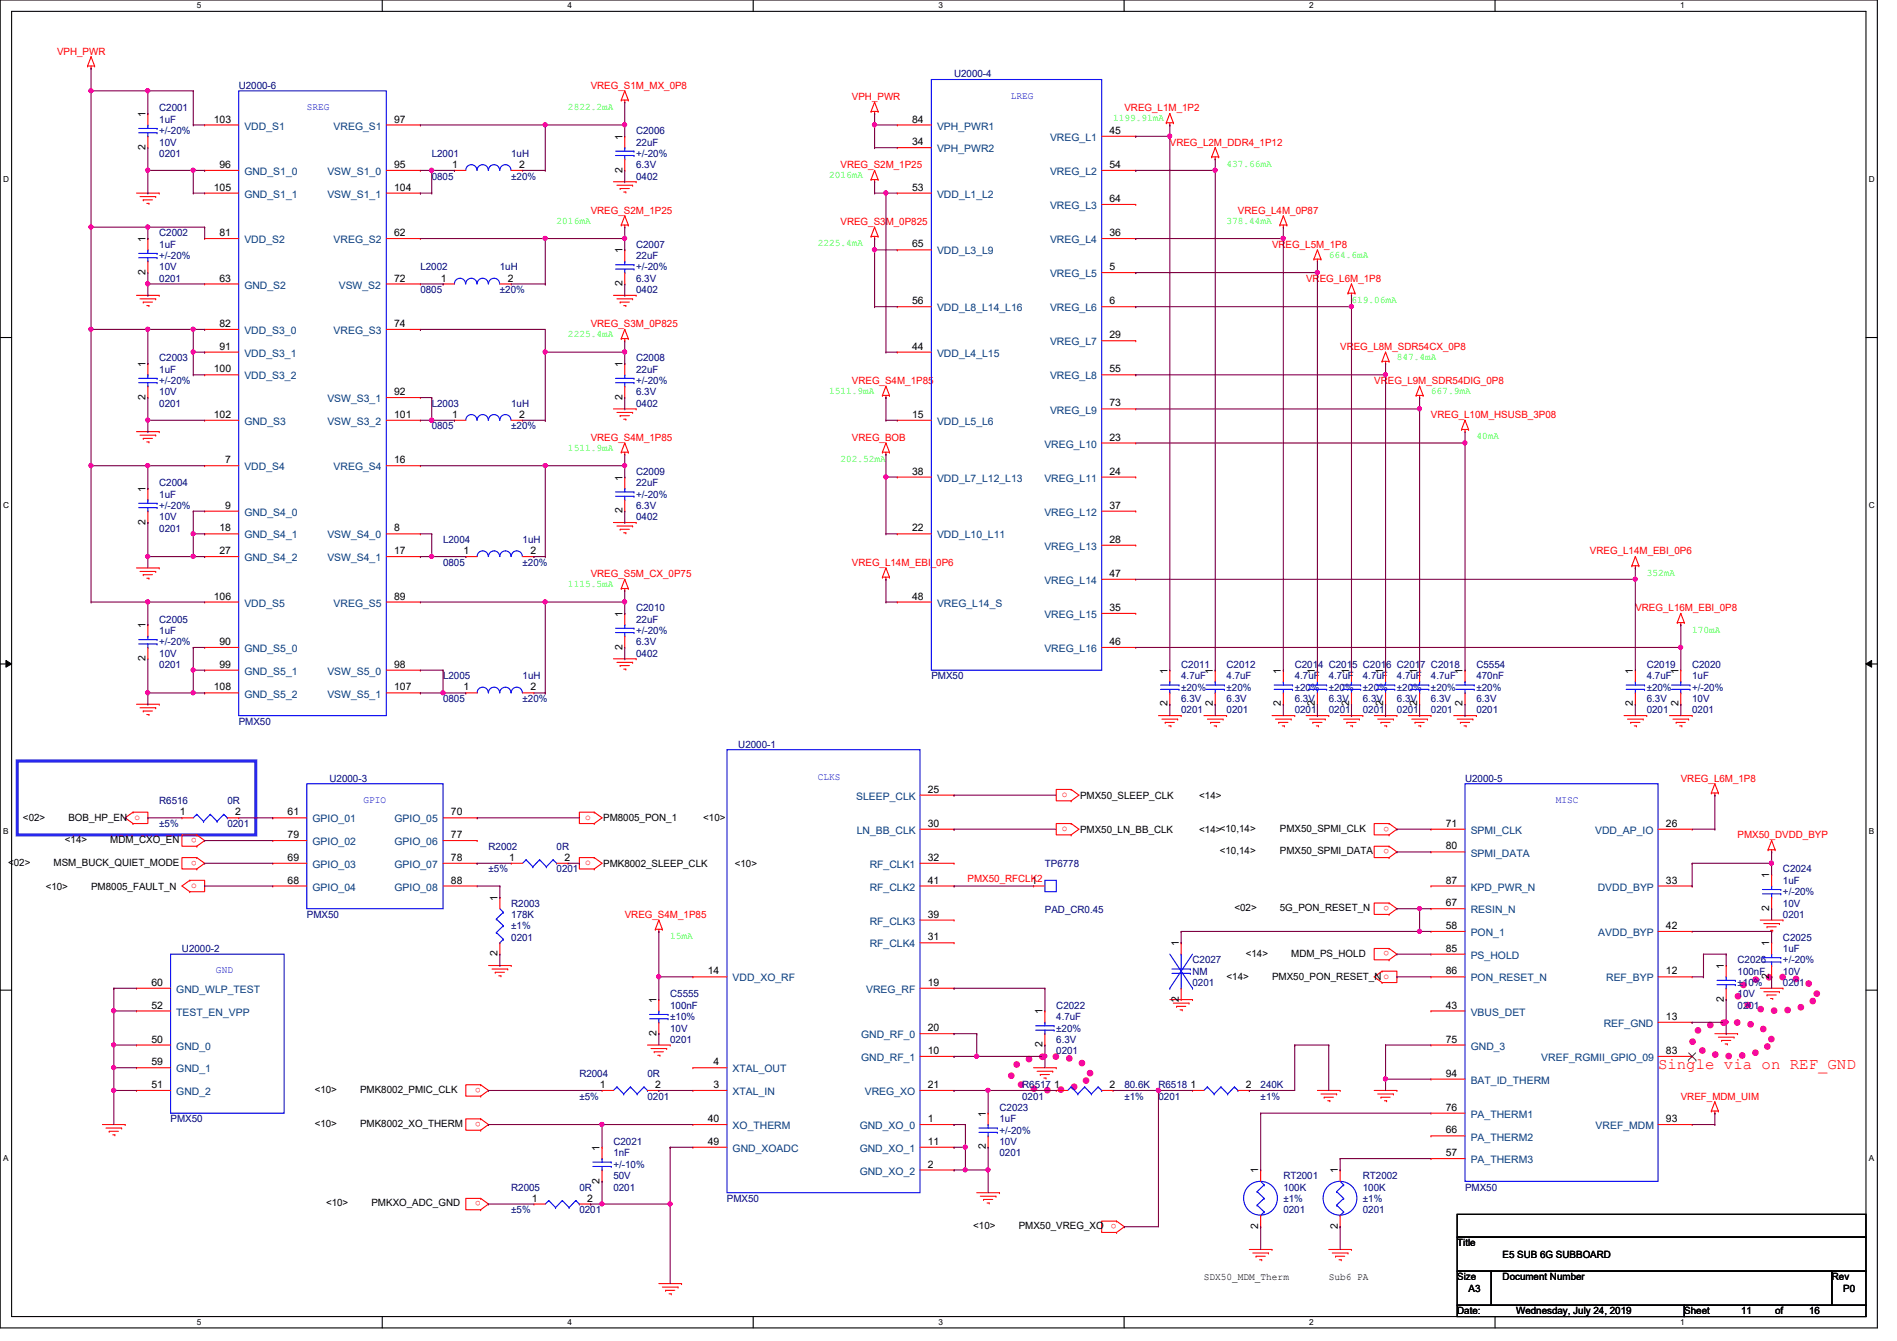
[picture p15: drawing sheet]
<svg xmlns="http://www.w3.org/2000/svg" width="297mm" height="210mm" viewBox="0 0 297 210" stroke-linecap="round" stroke-linejoin="round" font-family="sans-serif">
<defs><g id="words">
<text font-size="2.5" fill="#f00" x="259.6" y="167.3">Single via on REF_GND</text>
<g font-size="1.6" fill="#f00">
<text x="8.9" y="8.6">VPH_PWR</text>
<text x="92.5" y="13.9">VREG_S1M_MX_0P8</text>
<text x="133.4" y="15.7">VPH_PWR</text>
<text x="176.1" y="17.4">VREG_L1M_1P2</text>
<text x="183.2" y="22.8">VREG_L2M_DDR4_1P12</text>
<text x="131.6" y="26.3">VREG_S2M_1P25</text>
<text x="92.5" y="33.4">VREG_S2M_1P25</text>
<text x="131.6" y="35.2">VREG_S3M_0P825</text>
<text x="193.8" y="33.4">VREG_L4M_0P87</text>
<text x="199.2" y="38.8">VREG_L5M_1P8</text>
<text x="204.5" y="44.1">VREG_L6M_1P8</text>
<text x="92.5" y="51.2">VREG_S3M_0P825</text>
<text x="209.8" y="54.8">VREG_L8M_SDR54CX_0P8</text>
<text x="133.4" y="60.1">VREG_S4M_1P85</text>
<text x="215.2" y="60.1">VREG_L9M_SDR54DIG_0P8</text>
<text x="224.1" y="65.4">VREG_L10M_HSUSB_3P08</text>
<text x="92.5" y="69">VREG_S4M_1P85</text>
<text x="133.4" y="69">VREG_BOB</text>
<text x="133.4" y="88.6">VREG_L14M_EBI_0P6</text>
<text x="249" y="86.8">VREG_L14M_EBI_0P6</text>
<text x="92.5" y="90.3">VREG_S5M_CX_0P75</text>
<text x="256.1" y="95.7">VREG_L16M_EBI_0P8</text>
<text x="166.3" y="124.8">o</text>
<text x="263.2" y="122.3">VREG_L6M_1P8</text>
<text x="21" y="128.4">o</text>
<text x="30.8" y="131.1" transform="rotate(180 30.8 131.1)">o</text>
<text x="91.6" y="128.4">o</text>
<text x="166.3" y="130.1">o</text>
<text x="217.5" y="129.4" transform="rotate(180 217.5 129.4)">o</text>
<text x="272.1" y="131.2">PMX50_DVDD_BYP</text>
<text x="30.8" y="134.7" transform="rotate(180 30.8 134.7)">o</text>
<text x="91.6" y="135.5">o</text>
<text x="217.5" y="132.9" transform="rotate(180 217.5 132.9)">o</text>
<text x="29.9" y="139">o</text>
<text x="97.8" y="143.7">VREG_S4M_1P85</text>
<text x="151.5" y="138.1">PMX50_RFCLK2</text>
<text x="217.5" y="141.8" transform="rotate(180 217.5 141.8)">o</text>
<text x="217.5" y="148.9" transform="rotate(180 217.5 148.9)">o</text>
<text x="75.3" y="170.3" transform="rotate(180 75.3 170.3)">o</text>
<text x="263.2" y="172.1">VREF_MDM_UIM</text>
<text x="75.3" y="175.6" transform="rotate(180 75.3 175.6)">o</text>
<text x="75.3" y="188" transform="rotate(180 75.3 188)">o</text>
<text x="174.8" y="191.6" transform="rotate(180 174.8 191.6)">o</text>
</g>
<g font-size="1.6" fill="#00007f">
<text x="24.9" y="17.4">C2001</text>
<text x="37.4" y="13.9">U2000-6</text>
<text x="149.4" y="12.1">U2000-4</text>
<text x="24.9" y="19.2">1uF</text>
<text x="24.9" y="22.8">10V</text>
<text x="24.9" y="21">+/-20%</text>
<text x="99.6" y="21">C2006</text>
<text x="99.6" y="22.8">22uF</text>
<text x="24.9" y="24.6">0201</text>
<text x="67.6" y="24.6">L2001</text>
<text x="67.6" y="28.1">0805</text>
<text x="80" y="24.6">1uH</text>
<text x="80" y="28.1">±20%</text>
<text x="99.6" y="28.1">0402</text>
<text x="99.6" y="26.3">6.3V</text>
<text x="99.6" y="24.6">+/-20%</text>
<text x="24.9" y="37">C2002</text>
<text x="24.9" y="38.8">1uF</text>
<text x="24.9" y="40.6">+/-20%</text>
<text x="99.6" y="38.8">C2007</text>
<text x="99.6" y="40.6">22uF</text>
<text x="24.9" y="44.1">0201</text>
<text x="24.9" y="42.3">10V</text>
<text x="65.8" y="42.3">L2002</text>
<text x="65.8" y="45.9">0805</text>
<text x="78.3" y="42.3">1uH</text>
<text x="78.3" y="45.9">±20%</text>
<text x="99.6" y="45.9">0402</text>
<text x="99.6" y="44.1">6.3V</text>
<text x="99.6" y="42.3">+/-20%</text>
<text x="24.9" y="56.6">C2003</text>
<text x="24.9" y="58.3">1uF</text>
<text x="99.6" y="56.6">C2008</text>
<text x="99.6" y="58.3">22uF</text>
<text x="24.9" y="63.7">0201</text>
<text x="24.9" y="61.9">10V</text>
<text x="24.9" y="60.1">+/-20%</text>
<text x="67.6" y="63.7">L2003</text>
<text x="80" y="63.7">1uH</text>
<text x="99.6" y="63.7">0402</text>
<text x="99.6" y="61.9">6.3V</text>
<text x="99.6" y="60.1">+/-20%</text>
<text x="67.6" y="67.2">0805</text>
<text x="80" y="67.2">±20%</text>
<text x="24.9" y="76.1">C2004</text>
<text x="24.9" y="77.9">1uF</text>
<text x="99.6" y="74.3">C2009</text>
<text x="99.6" y="76.1">22uF</text>
<text x="99.6" y="77.9">+/-20%</text>
<text x="24.9" y="83.2">0201</text>
<text x="24.9" y="81.4">10V</text>
<text x="24.9" y="79.7">+/-20%</text>
<text x="99.6" y="81.4">0402</text>
<text x="99.6" y="79.7">6.3V</text>
<text x="69.4" y="85">L2004</text>
<text x="69.4" y="88.6">0805</text>
<text x="81.8" y="85">1uH</text>
<text x="81.8" y="88.6">±20%</text>
<text x="99.6" y="95.7">C2010</text>
<text x="24.9" y="97.5">C2005</text>
<text x="24.9" y="99.2">1uF</text>
<text x="24.9" y="101">+/-20%</text>
<text x="99.6" y="97.5">22uF</text>
<text x="99.6" y="101">6.3V</text>
<text x="99.6" y="99.2">+/-20%</text>
<text x="24.9" y="104.6">0201</text>
<text x="24.9" y="102.8">10V</text>
<text x="69.4" y="106.3">L2005</text>
<text x="81.8" y="106.3">1uH</text>
<text x="99.6" y="102.8">0402</text>
<text x="145.8" y="106.3">PMX50</text>
<text x="185" y="104.6">C2011</text>
<text x="185" y="106.3">4.7uF</text>
<text x="192.1" y="104.6">C2012</text>
<text x="192.1" y="106.3">4.7uF</text>
<text x="202.7" y="104.6">C2014 C2015 C2016 C2017 C2018</text>
<text x="202.7" y="106.3">4.7uF</text>
<text x="208.1" y="106.3">4.7uF</text>
<text x="213.4" y="106.3">4.7uF</text>
<text x="218.7" y="106.3">4.7uF</text>
<text x="224.1" y="106.3">4.7uF</text>
<text x="231.2" y="104.6">C5554</text>
<text x="231.2" y="106.3">470nF</text>
<text x="257.8" y="104.6">C2019</text>
<text x="257.8" y="106.3">4.7uF</text>
<text x="265" y="104.6">C2020</text>
<text x="265" y="106.3">1uF</text>
<text x="37.4" y="113.5">PMX50</text>
<text x="69.4" y="109.9">0805</text>
<text x="81.8" y="109.9">±20%</text>
<text x="185" y="111.7">0201</text>
<text x="185" y="109.9">6.3V</text>
<text x="185" y="108.1">±20%</text>
<text x="192.1" y="111.7">0201</text>
<text x="192.1" y="109.9">6.3V</text>
<text x="192.1" y="108.1">±20%</text>
<text x="202.7" y="111.7">0201</text>
<text x="202.7" y="109.9">6.3V</text>
<text x="202.7" y="108.1">±20%</text>
<text x="208.1" y="111.7">0201</text>
<text x="208.1" y="109.9">6.3V</text>
<text x="208.1" y="108.1">±20%</text>
<text x="213.4" y="111.7">0201</text>
<text x="213.4" y="109.9">6.3V</text>
<text x="213.4" y="108.1">±20%</text>
<text x="218.7" y="111.7">0201</text>
<text x="218.7" y="109.9">6.3V</text>
<text x="218.7" y="108.1">±20%</text>
<text x="224.1" y="111.7">0201</text>
<text x="224.1" y="109.9">6.3V</text>
<text x="224.1" y="108.1">±20%</text>
<text x="231.2" y="111.7">0201</text>
<text x="231.2" y="109.9">6.3V</text>
<text x="231.2" y="108.1">±20%</text>
<text x="257.8" y="111.7">0201</text>
<text x="257.8" y="109.9">6.3V</text>
<text x="257.8" y="108.1">±20%</text>
<text x="265" y="111.7">0201</text>
<text x="265" y="109.9">10V</text>
<text x="265" y="108.1">+/-20%</text>
<text x="115.6" y="117">U2000-1</text>
<text x="24.9" y="125.9">R6516</text>
<text x="35.6" y="125.9">0R</text>
<text x="51.6" y="122.3">U2000-3</text>
<text x="229.4" y="122.3">U2000-5</text>
<text x="24.9" y="129.5">±5%</text>
<text x="35.6" y="129.5">0201</text>
<text x="76.5" y="133">R2002</text>
<text x="76.5" y="136.6">±5%</text>
<text x="87.2" y="133">0R</text>
<text x="87.2" y="136.6">0201</text>
<text x="163.6" y="135.7">TP6778</text>
<text x="279.2" y="136.6">C2024</text>
<text x="48" y="143.7">PMX50</text>
<text x="80" y="141.9">R2003</text>
<text x="80" y="143.7">178K</text>
<text x="163.6" y="143">PAD_CR0.45</text>
<text x="279.2" y="138.3">1uF</text>
<text x="279.2" y="143.7">0201</text>
<text x="279.2" y="141.9">10V</text>
<text x="279.2" y="140.1">+/-20%</text>
<text x="28.5" y="149">U2000-2</text>
<text x="80" y="145.5">±1%</text>
<text x="80" y="147.2">0201</text>
<text x="279.2" y="147.2">C2025</text>
<text x="279.2" y="149">1uF</text>
<text x="186.7" y="150.8">C2027</text>
<text x="186.7" y="152.6">NM</text>
<text x="186.7" y="154.3">0201</text>
<text x="272.1" y="150.8">C2026</text>
<text x="272.1" y="152.6">100nF</text>
<text x="272.1" y="154.3">±10%</text>
<text x="279.2" y="154.3">0201</text>
<text x="279.2" y="152.6">10V</text>
<text x="279.2" y="150.8">+/-20%</text>
<text x="104.9" y="156.1">C5555</text>
<text x="104.9" y="157.9">100nF</text>
<text x="104.9" y="161.5">10V</text>
<text x="104.9" y="159.7">±10%</text>
<text x="165.4" y="157.9">C2022</text>
<text x="165.4" y="159.7">4.7uF</text>
<text x="165.4" y="161.5">±20%</text>
<text x="272.1" y="157.9">0201</text>
<text x="272.1" y="156.1">10V</text>
<text x="104.9" y="163.2">0201</text>
<text x="165.4" y="165">0201</text>
<text x="165.4" y="163.2">6.3V</text>
<text x="90.7" y="168.6">R2004</text>
<text x="90.7" y="172.1">±5%</text>
<text x="101.4" y="168.6">0R</text>
<text x="101.4" y="172.1">0201</text>
<text x="156.5" y="173.9">C2023</text>
<text x="160.1" y="170.3">R6517</text>
<text x="160.1" y="172.1">0201</text>
<text x="176.1" y="170.3">80.6K</text>
<text x="176.1" y="172.1">±1%</text>
<text x="181.4" y="170.3">R6518</text>
<text x="181.4" y="172.1">0201</text>
<text x="197.4" y="170.3">240K</text>
<text x="197.4" y="172.1">±1%</text>
<text x="26.7" y="175.7">PMX50</text>
<text x="96.1" y="179.2">C2021</text>
<text x="156.5" y="175.7">1uF</text>
<text x="156.5" y="179.2">10V</text>
<text x="156.5" y="177.5">+/-20%</text>
<text x="96.1" y="181">1nF</text>
<text x="96.1" y="184.6">50V</text>
<text x="96.1" y="182.8">+/-10%</text>
<text x="156.5" y="181">0201</text>
<text x="201" y="184.6">RT2001</text>
<text x="213.4" y="184.6">RT2002</text>
<text x="80" y="186.4">R2005</text>
<text x="80" y="189.9">±5%</text>
<text x="90.7" y="186.4">0R</text>
<text x="90.7" y="189.9">0201</text>
<text x="96.1" y="186.4">0201</text>
<text x="113.8" y="188.1">PMX50</text>
<text x="201" y="186.4">100K</text>
<text x="201" y="188.1">±1%</text>
<text x="201" y="189.9">0201</text>
<text x="213.4" y="186.4">100K</text>
<text x="213.4" y="188.1">±1%</text>
<text x="213.4" y="189.9">0201</text>
<text x="229.4" y="186.4">PMX50</text>
</g>
<g font-size="1.6" fill="#00f">
<text x="48" y="17.2">SREG</text>
<text x="158.3" y="15.5">LREG</text>
<text x="56.9" y="125.7">GPIO</text>
<text x="128.1" y="122.1">CLKS</text>
<text x="243.6" y="125.7">MISC</text>
<text x="33.8" y="152.4">GND</text>
</g>
<g font-size="1.6" fill="#0f0">
<text x="88.9" y="17.2">2822.2mA</text>
<text x="174.3" y="19">1199.91mA</text>
<text x="129.8" y="27.9">2016mA</text>
<text x="87.2" y="35">2016mA</text>
<text x="192.1" y="35">378.44mA</text>
<text x="128.1" y="38.6">2225.4mA</text>
<text x="208.1" y="40.3">664.6mA</text>
<text x="211.6" y="47.5">619.06mA</text>
<text x="88.9" y="52.8">2225.4mA</text>
<text x="218.7" y="56.3">847.4mA</text>
<text x="129.8" y="61.7">1511.9mA</text>
<text x="224.1" y="61.7">667.9mA</text>
<text x="88.9" y="70.6">1511.9mA</text>
<text x="231.2" y="68.8">40mA</text>
<text x="131.6" y="72.3">202.52mA</text>
<text x="88.9" y="91.9">1115.5mA</text>
<text x="257.8" y="90.1">352mA</text>
<text x="265" y="99">170mA</text>
<text x="104.9" y="147">15mA</text>
</g>
<g font-size="1.6">
<text x="22.8" y="23.5" transform="rotate(-90 22.8 23.5)">2</text>
<text x="22.8" y="18.3" transform="rotate(-90 22.8 18.3)">1</text>
<text x="33.5" y="19.2">103</text>
<text x="61.7" y="19.2">97</text>
<text x="97.4" y="21.9" transform="rotate(-90 97.4 21.9)">1</text>
<text x="142.8" y="19.2">84</text>
<text x="142.8" y="22.7">34</text>
<text x="173.7" y="21">45</text>
<text x="33.5" y="29.8">105</text>
<text x="34.4" y="26.3">96</text>
<text x="61.7" y="26.3">95</text>
<text x="61.7" y="29.8">104</text>
<text x="70.8" y="26.3">1</text>
<text x="81.3" y="26.3">2</text>
<text x="97.4" y="27" transform="rotate(-90 97.4 27)">2</text>
<text x="142.8" y="29.8">53</text>
<text x="173.7" y="26.3">54</text>
<text x="173.7" y="31.6">64</text>
<text x="22.8" y="37.9" transform="rotate(-90 22.8 37.9)">1</text>
<text x="34.4" y="37">81</text>
<text x="61.7" y="37">62</text>
<text x="97.4" y="39.7" transform="rotate(-90 97.4 39.7)">1</text>
<text x="142.8" y="38.7">65</text>
<text x="173.7" y="37">36</text>
<text x="22.8" y="43" transform="rotate(-90 22.8 43)">2</text>
<text x="34.4" y="44.1">63</text>
<text x="61.7" y="44.1">72</text>
<text x="69" y="44.1">1</text>
<text x="79.5" y="44.1">2</text>
<text x="97.4" y="44.8" transform="rotate(-90 97.4 44.8)">2</text>
<text x="142.8" y="47.6">56</text>
<text x="173.7" y="42.3">5</text>
<text x="173.7" y="47.6">6</text>
<text x="34.4" y="51.2">82</text>
<text x="61.7" y="51.2">74</text>
<text x="173.7" y="53">29</text>
<text x="22.8" y="57.4" transform="rotate(-90 22.8 57.4)">1</text>
<text x="33.5" y="58.3">100</text>
<text x="34.4" y="54.7">91</text>
<text x="97.4" y="57.4" transform="rotate(-90 97.4 57.4)">1</text>
<text x="142.8" y="54.7">44</text>
<text x="173.7" y="58.3">55</text>
<text x="22.8" y="62.6" transform="rotate(-90 22.8 62.6)">2</text>
<text x="33.5" y="65.4">102</text>
<text x="61.7" y="61.8">92</text>
<text x="61.7" y="65.4">101</text>
<text x="70.8" y="65.4">1</text>
<text x="81.3" y="65.4">2</text>
<text x="97.4" y="62.6" transform="rotate(-90 97.4 62.6)">2</text>
<text x="142.8" y="65.4">15</text>
<text x="173.7" y="63.6">73</text>
<text x="173.7" y="69">23</text>
<text x="22.8" y="77" transform="rotate(-90 22.8 77)">1</text>
<text x="35.3" y="72.5">7</text>
<text x="61.7" y="72.5">16</text>
<text x="97.4" y="75.2" transform="rotate(-90 97.4 75.2)">1</text>
<text x="142.8" y="74.3">38</text>
<text x="173.7" y="74.3">24</text>
<text x="22.8" y="82.1" transform="rotate(-90 22.8 82.1)">2</text>
<text x="34.4" y="83.2">18</text>
<text x="35.3" y="79.6">9</text>
<text x="61.7" y="83.2">8</text>
<text x="97.4" y="80.3" transform="rotate(-90 97.4 80.3)">2</text>
<text x="142.8" y="83.2">22</text>
<text x="173.7" y="79.6">37</text>
<text x="34.4" y="86.7">27</text>
<text x="61.7" y="86.7">17</text>
<text x="72.6" y="86.7">1</text>
<text x="83.1" y="86.7">2</text>
<text x="173.7" y="85">28</text>
<text x="33.5" y="93.9">106</text>
<text x="61.7" y="93.9">89</text>
<text x="142.8" y="93.9">48</text>
<text x="173.7" y="90.3">47</text>
<text x="173.7" y="95.6">35</text>
<text x="22.8" y="98.3" transform="rotate(-90 22.8 98.3)">1</text>
<text x="34.4" y="101">90</text>
<text x="97.4" y="101.7" transform="rotate(-90 97.4 101.7)">2</text>
<text x="97.4" y="96.6" transform="rotate(-90 97.4 96.6)">1</text>
<text x="173.7" y="101">46</text>
<text x="22.8" y="103.5" transform="rotate(-90 22.8 103.5)">2</text>
<text x="34.4" y="104.5">99</text>
<text x="61.7" y="104.5">98</text>
<text x="182.8" y="105.5" transform="rotate(-90 182.8 105.5)">1</text>
<text x="189.9" y="105.5" transform="rotate(-90 189.9 105.5)">1</text>
<text x="200.6" y="105.5" transform="rotate(-90 200.6 105.5)">1</text>
<text x="205.9" y="105.5" transform="rotate(-90 205.9 105.5)">1</text>
<text x="211.2" y="105.5" transform="rotate(-90 211.2 105.5)">1</text>
<text x="216.6" y="105.5" transform="rotate(-90 216.6 105.5)">1</text>
<text x="221.9" y="105.5" transform="rotate(-90 221.9 105.5)">1</text>
<text x="229" y="105.5" transform="rotate(-90 229 105.5)">1</text>
<text x="255.7" y="105.5" transform="rotate(-90 255.7 105.5)">1</text>
<text x="262.8" y="105.5" transform="rotate(-90 262.8 105.5)">1</text>
<text x="33.5" y="108.1">108</text>
<text x="61.7" y="108.1">107</text>
<text x="72.6" y="108.1">1</text>
<text x="83.1" y="108.1">2</text>
<text x="182.8" y="110.6" transform="rotate(-90 182.8 110.6)">2</text>
<text x="189.9" y="110.6" transform="rotate(-90 189.9 110.6)">2</text>
<text x="200.6" y="110.6" transform="rotate(-90 200.6 110.6)">2</text>
<text x="205.9" y="110.6" transform="rotate(-90 205.9 110.6)">2</text>
<text x="211.2" y="110.6" transform="rotate(-90 211.2 110.6)">2</text>
<text x="216.6" y="110.6" transform="rotate(-90 216.6 110.6)">2</text>
<text x="221.9" y="110.6" transform="rotate(-90 221.9 110.6)">2</text>
<text x="229" y="110.6" transform="rotate(-90 229 110.6)">2</text>
<text x="255.7" y="110.6" transform="rotate(-90 255.7 110.6)">2</text>
<text x="262.8" y="110.6" transform="rotate(-90 262.8 110.6)">2</text>
<text x="145.3" y="124.1">25</text>
<text x="169.1" y="125">PMX50_SLEEP_CLK</text>
<text x="187.8" y="125">&lt;14&gt;</text>
<text x="3.6" y="128.6">&lt;02&gt;</text>
<text x="10.2" y="132">&lt;14&gt;</text>
<text x="10.7" y="128.6">BOB_HP_EN</text>
<text x="17.3" y="132">MDM_CXO_EN</text>
<text x="28.1" y="127.6">1</text>
<text x="36.8" y="127.6">2</text>
<text x="45" y="127.6">61</text>
<text x="45" y="131.2">79</text>
<text x="70.6" y="127.6">70</text>
<text x="70.6" y="131.2">77</text>
<text x="94.4" y="128.6">PM8005_PON_1</text>
<text x="110.1" y="128.6">&lt;10&gt;</text>
<text x="145.3" y="129.4">30</text>
<text x="169.1" y="130.3">PMX50_LN_BB_CLK</text>
<text x="187.8" y="130.3">&lt;14&gt;&lt;10,14&gt;</text>
<text x="200.4" y="130.2">PMX50_SPMI_CLK</text>
<text x="226.4" y="129.4">71</text>
<text x="260.9" y="129.4">26</text>
<text x="1.3" y="135.5">&lt;02&gt;</text>
<text x="8.4" y="135.5">MSM_BUCK_QUIET_MODE</text>
<text x="45" y="134.7">69</text>
<text x="70.6" y="134.7">78</text>
<text x="79.7" y="134.7">1</text>
<text x="88.4" y="134.7">2</text>
<text x="94.4" y="135.7">PMK8002_SLEEP_CLK</text>
<text x="115.1" y="135.7">&lt;10&gt;</text>
<text x="145.3" y="134.7">32</text>
<text x="191" y="133.7">&lt;10,14&gt;</text>
<text x="200.4" y="133.7">PMX50_SPMI_DATA</text>
<text x="226.4" y="133">80</text>
<text x="277" y="137.5" transform="rotate(-90 277 137.5)">1</text>
<text x="7.2" y="139.2">&lt;10&gt;</text>
<text x="14.3" y="139.2">PM8005_FAULT_N</text>
<text x="45" y="138.3">68</text>
<text x="70.6" y="138.3">88</text>
<text x="77.9" y="141" transform="rotate(-90 77.9 141)">1</text>
<text x="145.3" y="138.3">41</text>
<text x="145.3" y="143.6">39</text>
<text x="161.5" y="138.3">1</text>
<text x="193.3" y="142.6">&lt;02&gt;</text>
<text x="200.4" y="142.6">5G_PON_RESET_N</text>
<text x="226.4" y="138.3">87</text>
<text x="226.4" y="141.9">67</text>
<text x="260.9" y="138.3">33</text>
<text x="277" y="142.6" transform="rotate(-90 277 142.6)">2</text>
<text x="77.9" y="149.7" transform="rotate(-90 77.9 149.7)">2</text>
<text x="145.3" y="147.2">31</text>
<text x="184.6" y="148.1" transform="rotate(-90 184.6 148.1)">1</text>
<text x="195.1" y="149.7">&lt;14&gt;</text>
<text x="202.2" y="149.7">MDM_PS_HOLD</text>
<text x="226.4" y="145.4">58</text>
<text x="226.4" y="149">85</text>
<text x="260.9" y="145.4">42</text>
<text x="277" y="148.1" transform="rotate(-90 277 148.1)">1</text>
<text x="23.7" y="154.3">60</text>
<text x="110.8" y="152.5">14</text>
<text x="145.3" y="154.3">19</text>
<text x="192.1" y="153.5">&lt;14&gt;</text>
<text x="199.2" y="153.5">PMX50_PON_RESET_N o</text>
<text x="226.4" y="152.5">86</text>
<text x="260.9" y="152.5">12</text>
<text x="269.9" y="151.7" transform="rotate(-90 269.9 151.7)">1</text>
<text x="277" y="153.2" transform="rotate(-90 277 153.2)">2</text>
<text x="23.7" y="157.9">52</text>
<text x="102.8" y="157" transform="rotate(-90 102.8 157)">1</text>
<text x="145.3" y="161.4">20</text>
<text x="163.2" y="158.8" transform="rotate(-90 163.2 158.8)">1</text>
<text x="184.6" y="156.8" transform="rotate(-90 184.6 156.8)">2</text>
<text x="226.4" y="157.9">43</text>
<text x="260.9" y="159.6">13</text>
<text x="269.9" y="156.8" transform="rotate(-90 269.9 156.8)">2</text>
<text x="23.7" y="163.2">50</text>
<text x="23.7" y="166.8">59</text>
<text x="102.8" y="162.1" transform="rotate(-90 102.8 162.1)">2</text>
<text x="111.7" y="166.8">4</text>
<text x="145.3" y="165">10</text>
<text x="163.2" y="163.9" transform="rotate(-90 163.2 163.9)">2</text>
<text x="226.4" y="163.2">75</text>
<text x="260.9" y="165">83</text>
<text x="23.7" y="170.3">51</text>
<text x="49.3" y="171.1">&lt;10&gt;</text>
<text x="56.4" y="171.1">PMK8002_PMIC_CLK</text>
<text x="93.9" y="170.3">1</text>
<text x="102.6" y="170.3">2</text>
<text x="111.7" y="170.3">3</text>
<text x="145.3" y="170.3">21</text>
<text x="165.1" y="170.3">1</text>
<text x="173.7" y="170.3">2</text>
<text x="186.4" y="170.3">1</text>
<text x="195.1" y="170.3">2</text>
<text x="226.4" y="168.5">94</text>
<text x="226.4" y="173.9">76</text>
<text x="49.3" y="176.4">&lt;10&gt;</text>
<text x="56.4" y="176.4">PMK8002_XO_THERM</text>
<text x="110.8" y="179.2">49</text>
<text x="110.8" y="175.6">40</text>
<text x="145.3" y="175.6">1</text>
<text x="145.3" y="179.2">11</text>
<text x="154.3" y="179.9" transform="rotate(-90 154.3 179.9)">2</text>
<text x="154.3" y="174.8" transform="rotate(-90 154.3 174.8)">1</text>
<text x="226.4" y="177.4">66</text>
<text x="260.9" y="175.6">93</text>
<text x="93.9" y="185.3" transform="rotate(-90 93.9 185.3)">2</text>
<text x="93.9" y="180.1" transform="rotate(-90 93.9 180.1)">1</text>
<text x="145.3" y="182.8">2</text>
<text x="197" y="183.7" transform="rotate(-90 197 183.7)">1</text>
<text x="209.5" y="183.7" transform="rotate(-90 209.5 183.7)">1</text>
<text x="226.4" y="181">57</text>
<text x="51.1" y="188.8">&lt;10&gt;</text>
<text x="58.2" y="188.8">PMKXO_ADC_GND</text>
<text x="83.3" y="188.1">1</text>
<text x="91.9" y="188.1">2</text>
<text x="152.4" y="192.4">&lt;10&gt;</text>
<text x="159.5" y="192.4">PMX50_VREG_XO</text>
<text x="197" y="192.4" transform="rotate(-90 197 192.4)">2</text>
<text x="209.5" y="192.4" transform="rotate(-90 209.5 192.4)">2</text>
<text x="228.2" y="195.1">Title</text>
<text x="235.3" y="196.8">E5 SUB 6G SUBBOARD</text>
<text x="188.5" y="200.4">SDX50_MDM_Therm</text>
<text x="208.1" y="200.4">Sub6 PA</text>
<text x="228.2" y="200.4">Size</text>
<text x="230" y="202.2">A3</text>
<text x="235.3" y="200.4">Document Number</text>
<text x="286.8" y="200.4">Rev</text>
<text x="288.6" y="202.2">P0</text>
<text x="228.2" y="205.7">Date:</text>
<text x="237.4" y="205.7">Wednesday, July 24, 2019</text>
<text x="263.7" y="205.7">Sheet</text>
<text x="272.6" y="205.7">11</text>
<text x="278" y="205.7">of</text>
<text x="283.3" y="205.7">16</text>
</g>
<g font-size="1.6" fill="#00407f">
<text x="38.3" y="20.3">VDD_S1</text>
<text x="52.2" y="20.3">VREG_S1</text>
<text x="146.7" y="20.3">VPH_PWR1</text>
<text x="146.7" y="23.8">VPH_PWR2</text>
<text x="164.4" y="22.1">VREG_L1</text>
<text x="38.3" y="27.4">GND_S1_0</text>
<text x="51.3" y="27.4">VSW_S1_0</text>
<text x="164.4" y="27.4">VREG_L2</text>
<text x="38.3" y="30.9">GND_S1_1</text>
<text x="51.3" y="30.9">VSW_S1_1</text>
<text x="146.7" y="30.9">VDD_L1_L2</text>
<text x="164.4" y="32.7">VREG_L3</text>
<text x="38.3" y="38.1">VDD_S2</text>
<text x="52.2" y="38.1">VREG_S2</text>
<text x="146.7" y="39.8">VDD_L3_L9</text>
<text x="164.4" y="38.1">VREG_L4</text>
<text x="38.3" y="45.2">GND_S2</text>
<text x="53" y="45.2">VSW_S2</text>
<text x="164.4" y="43.4">VREG_L5</text>
<text x="38.3" y="52.3">VDD_S3_0</text>
<text x="52.2" y="52.3">VREG_S3</text>
<text x="146.7" y="48.7">VDD_L8_L14_L16</text>
<text x="164.4" y="48.7">VREG_L6</text>
<text x="38.3" y="55.8">VDD_S3_1</text>
<text x="38.3" y="59.4">VDD_S3_2</text>
<text x="146.7" y="55.8">VDD_L4_L15</text>
<text x="164.4" y="54.1">VREG_L7</text>
<text x="164.4" y="59.4">VREG_L8</text>
<text x="51.3" y="62.9">VSW_S3_1</text>
<text x="164.4" y="64.7">VREG_L9</text>
<text x="38.3" y="66.5">GND_S3</text>
<text x="51.3" y="66.5">VSW_S3_2</text>
<text x="146.7" y="66.5">VDD_L5_L6</text>
<text x="163.5" y="70.1">VREG_L10</text>
<text x="38.3" y="73.6">VDD_S4</text>
<text x="52.2" y="73.6">VREG_S4</text>
<text x="146.7" y="75.4">VDD_L7_L12_L13</text>
<text x="163.5" y="75.4">VREG_L11</text>
<text x="38.3" y="80.7">GND_S4_0</text>
<text x="163.5" y="80.7">VREG_L12</text>
<text x="38.3" y="84.3">GND_S4_1</text>
<text x="38.3" y="87.8">GND_S4_2</text>
<text x="51.3" y="84.3">VSW_S4_0</text>
<text x="51.3" y="87.8">VSW_S4_1</text>
<text x="146.7" y="84.3">VDD_L10_L11</text>
<text x="163.5" y="86.1">VREG_L13</text>
<text x="38.3" y="95">VDD_S5</text>
<text x="52.2" y="95">VREG_S5</text>
<text x="146.7" y="95">VREG_L14_S</text>
<text x="163.5" y="91.4">VREG_L14</text>
<text x="163.5" y="96.7">VREG_L15</text>
<text x="38.3" y="102.1">GND_S5_0</text>
<text x="38.3" y="105.6">GND_S5_1</text>
<text x="51.3" y="105.6">VSW_S5_0</text>
<text x="163.5" y="102.1">VREG_L16</text>
<text x="38.3" y="109.2">GND_S5_2</text>
<text x="51.3" y="109.2">VSW_S5_1</text>
<text x="134.1" y="125.2">SLEEP_CLK</text>
<text x="48.9" y="128.7">GPIO_01</text>
<text x="61.8" y="128.7">GPIO_05</text>
<text x="134.2" y="130.5">LN_BB_CLK</text>
<text x="230.3" y="130.5">SPMI_CLK</text>
<text x="249.8" y="130.5">VDD_AP_IO</text>
<text x="48.9" y="132.3">GPIO_02</text>
<text x="48.9" y="135.8">GPIO_03</text>
<text x="61.8" y="132.3">GPIO_06</text>
<text x="61.8" y="135.8">GPIO_07</text>
<text x="136.2" y="135.8">RF_CLK1</text>
<text x="230.3" y="134.1">SPMI_DATA</text>
<text x="48.9" y="139.4">GPIO_04</text>
<text x="61.8" y="139.4">GPIO_08</text>
<text x="136.2" y="139.4">RF_CLK2</text>
<text x="230.3" y="139.4">KPD_PWR_N</text>
<text x="230.3" y="143">RESIN_N</text>
<text x="250.2" y="139.4">DVDD_BYP</text>
<text x="136.2" y="144.7">RF_CLK3</text>
<text x="136.2" y="148.3">RF_CLK4</text>
<text x="230.3" y="146.5">PON_1</text>
<text x="250.3" y="146.5">AVDD_BYP</text>
<text x="27.6" y="155.4">GND_WLP_TEST</text>
<text x="114.7" y="153.6">VDD_XO_RF</text>
<text x="135.6" y="155.4">VREG_RF</text>
<text x="230.3" y="150.1">PS_HOLD</text>
<text x="230.3" y="153.6">PON_RESET_N</text>
<text x="251.5" y="153.6">REF_BYP</text>
<text x="27.6" y="159">TEST_EN_VPP</text>
<text x="230.3" y="159">VBUS_DET</text>
<text x="251.1" y="160.7">REF_GND</text>
<text x="27.6" y="164.3">GND_0</text>
<text x="27.6" y="167.9">GND_1</text>
<text x="114.7" y="167.9">XTAL_OUT</text>
<text x="134.8" y="162.5">GND_RF_0</text>
<text x="134.8" y="166.1">GND_RF_1</text>
<text x="230.3" y="164.3">GND_3</text>
<text x="241.3" y="166.1">VREF_RGMII_GPIO_09</text>
<text x="27.6" y="171.4">GND_2</text>
<text x="114.7" y="171.4">XTAL_IN</text>
<text x="135.4" y="171.4">VREG_XO</text>
<text x="230.3" y="169.6">BAT_ID_THERM</text>
<text x="114.7" y="176.7">XO_THERM</text>
<text x="134.6" y="176.7">GND_XO_0</text>
<text x="230.3" y="175">PA_THERM1</text>
<text x="230.3" y="178.5">PA_THERM2</text>
<text x="249.8" y="176.7">VREF_MDM</text>
<text x="114.7" y="180.3">GND_XOADC</text>
<text x="134.6" y="180.3">GND_XO_1</text>
<text x="134.6" y="183.9">GND_XO_2</text>
<text x="230.3" y="182.1">PA_THERM3</text>
</g>
<text font-size="1.6" fill="#00ff40" x="192.1" y="26.1">437.66mA</text>
<g font-size="1.3">
<text x="30.8" y="1.3">5</text>
<text x="88.9" y="1.3">4</text>
<text x="146.9" y="1.3">3</text>
<text x="205" y="1.3">2</text>
<text x="263.1" y="1.3">1</text>
<text x=".5" y="28.4">D</text>
<text x="292.6" y="28.4">D</text>
<text x=".5" y="79.5">C</text>
<text x="292.6" y="79.5">C</text>
<text x=".5" y="130.6">B</text>
<text x="292.6" y="130.6">B</text>
<text x=".5" y="181.7">A</text>
<text x="292.6" y="181.7">A</text>
<text x="30.8" y="207.4">5</text>
<text x="88.9" y="207.4">4</text>
<text x="146.9" y="207.4">3</text>
<text x="205" y="207.4">2</text>
<text x="263.1" y="207.4">1</text>
</g>
</g></defs>
<path d="M0 0h294v207.9h-294zM1.8 1.8h290.4v204.3h-290.4z" fill="none" stroke="#000" stroke-width=".17"/>
<g fill="#fff">
<path d="M30.8 .2h.7v1.4h-.7z"/>
<path d="M30.8 206.2h.7v1.4h-.7z"/>
</g>
<path d="M59.9 0v1.8M59.9 206.1v1.8" fill="none" stroke="#000" stroke-width=".17"/>
<g fill="#fff">
<path d="M88.9 .2h.6v1.4h-.6z"/>
<path d="M88.9 206.2h.6v1.4h-.6z"/>
</g>
<path d="M117.9 0v1.8M117.9 206.1v1.8" fill="none" stroke="#000" stroke-width=".17"/>
<g fill="#fff">
<path d="M146.9 .2h.7v1.4h-.7z"/>
<path d="M146.9 206.2h.7v1.4h-.7z"/>
</g>
<path d="M176 0v1.8M176 206.1v1.8" fill="none" stroke="#000" stroke-width=".17"/>
<g fill="#fff">
<path d="M205 .2h.7v1.4h-.7z"/>
<path d="M205 206.2h.7v1.4h-.7z"/>
</g>
<path d="M234.1 0v1.8M234.1 206.1v1.8" fill="none" stroke="#000" stroke-width=".17"/>
<g fill="#fff">
<path d="M263.1 .2h.7v1.4h-.7z"/>
<path d="M263.1 206.2h.7v1.4h-.7z"/>
<path d="M.5 27.3h.9v1.4h-.9z"/>
<path d="M292.6 27.3h.9v1.4h-.9z"/>
<path d="M.5 78.4h.9v1.4h-.9z"/>
<path d="M292.6 78.4h.9v1.4h-.9z"/>
</g>
<path d="M0 52.8h1.8M292.2 52.8h1.8" fill="none" stroke="#000" stroke-width=".17"/>
<g fill="#fff">
<path d="M.5 129.5h.8v1.4h-.8z"/>
<path d="M292.6 129.5h.9v1.4h-.9z"/>
</g>
<path d="M0 103.9h1.8M292.2 103.9h1.8" fill="none" stroke="#000" stroke-width=".17"/>
<path d="M.9 103.4l.9 .5-.9 .5zM292.2 103.9l.9-.5v1z" fill="#000"/>
<path d="M.9 103.4l.9 .5-.9 .5zM292.2 103.9l.9-.5v1z" fill="none" stroke="#000" stroke-width=".16"/>
<g fill="#fff">
<path d="M.5 180.5h.8v1.4h-.8z"/>
<path d="M292.6 180.5h.9v1.4h-.9z"/>
</g>
<path d="M0 155h1.8M292.2 155h1.8M228.2 190.1h64v3.5h-64zM228.2 193.6h64v5.4h-64zM228.2 199h5.3v5.3h-5.3zM233.5 199h53.3v5.3h-53.3zM286.8 199h5.4v5.3h-5.4zM228.2 204.3h35.5v1.8h-35.5zM263.7 204.3h28.5v1.8h-28.5z" fill="none" stroke="#000" stroke-width=".17"/>
<path d="M2.7 119.1h37.3v11.6h-37.3z" fill="none" stroke="#7f00ff" stroke-width=".51"/>
<path d="M272.5 154.6a7.3 7.3 0 0 1 4.6-1.6 11 11 0 0 1 6.5 1.2 1.47 1.47 0 0 1 .9 1.3 1.47 1.47 0 0 1-.9 1.4 11.5 11.5 0 0 1-8.5 .9 4.5 4.5 0 0 1-2.9-1.8l-.1-.5 .1-.4zM158.7 167.1a7.3 7.3 0 0 1 4.6-1.7 11 11 0 0 1 6.5 1.3 1.47 1.47 0 0 1 .9 1.3 1.47 1.47 0 0 1-.9 1.3 11.5 11.5 0 0 1-8.5 1 4.5 4.5 0 0 1-2.9-1.8l-.1-.5 .1-.5zM265.3 161.7a7.3 7.3 0 0 1 4.7-1.6 11 11 0 0 1 6.5 1.2 1.47 1.47 0 0 1 .9 1.4 1.47 1.47 0 0 1-.9 1.3 11.5 11.5 0 0 1-8.5 .9 4.5 4.5 0 0 1-2.9-1.8l-.1-.5 .1-.4z" fill="none" stroke="#ff007f" stroke-width="1.1" stroke-dasharray="0 2.1"/>
<g fill="none" stroke="#f00" stroke-width=".17">
<path d="M13.7 10.3h.1M13.7 10.3h1.1M14.3 10.7h.1M14.3 8.9h.1M14.3 10.3v.4M14.3 8.9l-.6 1.4M14.3 8.9l.5 1.4M14.8 10.3h.1M23.2 17.8h.1M23.2 17.8v1.8M32 19.6h.1M32 19.6h5.4"/>
<path d="M60.5 19.6h5.3M65.8 19.6h.1M97.3 15.7h.1M97.3 15.7h1.1M97.8 16h.1M97.8 14.2h.1M97.8 15.7v.3M97.8 14.2l-.5 1.5M97.8 14.2l.6 1.5M98.4 15.7h.1M136.4 17.4h.1M136.4 17.4h1.1"/>
<path d="M136.9 17.8h.1M136.9 16h.1M136.9 17.4v.4M136.9 16l-.5 1.4M136.9 16l.6 1.4M137.5 17.4h.1M140.5 19.6h.1M140.5 19.6h5.3M182.6 19.2h.1M182.6 19.2h1.1M183.2 19.6h.1M183.2 17.8h.1"/>
<path d="M183.2 19.2v.4M183.2 17.8l-.6 1.4M183.2 17.8l.5 1.4M183.7 19.2h.1M21.4 30.2h3.5M21.9 30.8h2.5M22.4 31.3h.1M22.4 31.3h1.5M23 31.8h.3M23.2 37.3h.1M23.2 23.1h.1M23.2 21.3v1.8"/>
<path d="M23.2 37.3v1.8M23.3 31.8h.1M24.4 30.8h.1M24.9 30.2h.1M32 26.7h.1M32 30.2h.1M32 37.3h.1M32 30.2h5.4M32 26.7h5.4M32 37.3h5.4M60.5 30.2h5.3M60.5 26.7h5.3"/>
<path d="M60.5 37.3h5.3M65.8 26.7h.1M65.8 30.2h.1M65.8 37.3h.1M71.2 26.7h.1M71.2 26.7h1.7M80 26.7h1.8M81.8 26.7h.1M96.1 28.4h3.5M96.6 29h2.5M97.1 29.5h.1M97.1 29.5h1.4"/>
<path d="M97.3 35.2h.1M97.3 35.2h1.1M97.7 30.1h.3M97.8 35.6h.1M97.8 33.8h.1M97.8 39.1h.1M97.8 21.3h.1M97.8 26.7h.1M97.8 21.3v1.8M97.8 24.9v1.8M97.8 35.2v.4M97.8 39.1v1.8"/>
<path d="M97.8 33.8l-.5 1.4M97.8 33.8l.6 1.4M98 30.1h.1M98.4 35.2h.1M99.1 29h.1M99.6 28.4h.1M136.4 28.1h.1M136.4 37h.1M136.4 28.1h1.1M136.4 37h1.1M136.9 28.4h.1M136.9 26.7h.1"/>
<path d="M136.9 37.3h.1M136.9 35.6h.1M136.9 28.1v.3M136.9 37v.3M136.9 26.7l-.5 1.4M136.9 26.7l.6 1.4M136.9 35.6l-.5 1.4M136.9 35.6l.6 1.4M137.5 28.1h.1M137.5 37h.1M140.5 23.1h.1M140.5 30.2h.1"/>
<path d="M140.5 39.1h.1M140.5 30.2h5.3M140.5 23.1h5.3M140.5 39.1h5.3M172.5 26.7h5.3M172.5 37.3h5.3M172.5 21.3h5.3M172.5 32h5.3M177.8 21.3h.1M177.8 26.7h.1M177.8 32h.1M177.8 37.3h.1"/>
<path d="M189.7 24.6h.1M189.7 24.6h1.1M190.3 24.9h.1M190.3 23.1h.1M190.3 24.6v.3M190.3 23.1l-.6 1.5M190.3 23.1l.5 1.5M190.8 24.6h.1M200.4 35.2h.1M200.4 35.2h1.1M201 35.6h.1M201 33.8h.1"/>
<path d="M201 35.2v.4M201 33.8l-.6 1.4M201 33.8l.5 1.4M201.5 35.2h.1M206.3 39.1h.1M206.3 39.1l-.6 1.5M206.3 39.1l.5 1.5M21.4 46.2h3.5M21.9 46.8h2.5M22.4 47.3h.1M22.4 47.3h1.5M23 47.8h.3"/>
<path d="M23.2 42.7h.1M23.2 56.9h.1M23.2 40.9v1.8M23.2 56.9v1.8M23.3 47.8h.1M24.4 46.8h.1M24.9 46.2h.1M32 44.4h.1M32 51.6h.1M32 55.1h.1M32 58.7h.1M32 44.4h5.4"/>
<path d="M32 51.6h5.4M32 55.1h5.4M32 58.7h5.4M60.5 44.4h5.3M60.5 51.6h5.3M65.8 44.4h.1M65.8 51.6h.1M69.4 44.4h.1M69.4 44.4h1.8M78.3 44.4h1.7M80 44.4h.1M96.1 46.2h3.5"/>
<path d="M96.6 46.8h2.5M97.1 47.3h.1M97.1 47.3h1.4M97.3 53h.1M97.3 53h1.1M97.7 47.8h.3M97.8 53.3h.1M97.8 51.6h.1M97.8 56.9h.1M97.8 44.4h.1M97.8 42.7v1.7M97.8 53v.3"/>
<path d="M97.8 56.9v1.8M97.8 51.6l-.5 1.4M97.8 51.6l.6 1.4M98 47.8h.1M98.4 53h.1M99.1 46.8h.1M99.6 46.2h.1M140.5 48h.1M140.5 55.1h.1M140.5 55.1h5.3M140.5 48h5.3M172.5 58.7h5.3"/>
<path d="M172.5 48h5.3M172.5 42.7h5.3M172.5 53.3h5.3M177.8 42.7h.1M177.8 48h.1M177.8 53.3h.1M177.8 58.7h.1M205.7 40.6h.1M205.7 40.6h1.1M206.3 40.9h.1M206.3 40.6v.3M206.8 40.6h.1"/>
<path d="M211.1 45.9h.1M211.1 45.9h1.1M211.6 46.2h.1M211.6 44.4h.1M211.6 45.9v.3M211.6 44.4l-.5 1.5M211.6 44.4l.6 1.5M212.2 45.9h.1M216.4 56.6h.1M216.4 56.6h1.1M217 56.9h.1M217 55.1h.1"/>
<path d="M217 56.6v.3M217 55.1l-.6 1.5M217 55.1l.5 1.5M217.5 56.6h.1M21.4 67.6h3.5M21.9 68.1h2.5M22.4 68.6h.1M22.4 68.6h1.5M23 69.2h.3M23.2 62.2h.1M23.2 76.5h.1M23.2 60.5v1.7"/>
<path d="M23.2 76.5v1.7M23.3 69.2h.1M24.4 68.1h.1M24.9 67.6h.1M32 65.8h.1M32 72.9h.1M32 65.8h5.4M32 72.9h5.4M60.5 65.8h5.3M60.5 72.9h5.3M60.5 62.2h5.3M65.8 62.2h.1"/>
<path d="M65.8 65.8h.1M65.8 72.9h.1M71.2 65.8h.1M71.2 65.8h1.7M80 65.8h1.8M81.8 65.8h.1M96.1 64h3.5M96.6 64.6h2.5M97.1 65.1h.1M97.1 65.1h1.4M97.3 70.8h.1M97.3 70.8h1.1"/>
<path d="M97.7 65.6h.3M97.8 71.1h.1M97.8 69.3h.1M97.8 62.2h.1M97.8 74.7h.1M97.8 60.5v1.7M97.8 70.8v.3M97.8 74.7v1.8M97.8 78.2v1.8M97.8 69.3l-.5 1.5M97.8 69.3l.6 1.5M98 65.6h.1"/>
<path d="M98.4 70.8h.1M99.1 64.6h.1M99.6 64h.1M138.2 61.9h.1M138.2 70.8h.1M138.2 61.9h1.1M138.2 70.8h1.1M138.7 62.2h.1M138.7 60.5h.1M138.7 71.1h.1M138.7 69.3h.1M138.7 61.9v.3"/>
<path d="M138.7 70.8v.3M138.7 60.5l-.5 1.4M138.7 60.5l.6 1.4M138.7 69.3l-.5 1.5M138.7 69.3l.6 1.5M139.3 61.9h.1M139.3 70.8h.1M140.5 65.8h.1M140.5 74.7h.1M140.5 65.8h5.3M140.5 74.7h5.3M172.5 64h5.3"/>
<path d="M172.5 74.7h5.3M172.5 69.3h5.3M177.8 64h.1M177.8 69.3h.1M177.8 74.7h.1M221.7 61.9h.1M221.7 61.9h1.1M222.3 62.2h.1M222.3 60.5h.1M222.3 61.9v.3M222.3 60.5l-.6 1.4M222.3 60.5l.5 1.4"/>
<path d="M222.8 61.9h.1M228.9 67.2h.1M228.9 67.2h1.1M229.4 67.6h.1M229.4 65.8h.1M229.4 67.2v.4M229.4 65.8l-.5 1.4M229.4 65.8l.6 1.4M230 67.2h.1M21.4 88.9h3.5M21.9 89.5h2.5M22.4 90h.1"/>
<path d="M22.4 90h1.5M23 90.5h.3M23.2 97.8h.1M23.2 81.8h.1M23.2 80v1.8M23.2 97.8v1.8M23.3 90.5h.1M24.4 89.5h.1M24.9 88.9h.1M32 80h.1M32 83.6h.1M32 87.1h.1"/>
<path d="M32 94.2h.1M32 80h5.4M32 83.6h5.4M32 87.1h5.4M32 94.2h5.4M60.5 83.6h5.3M60.5 87.1h5.3M60.5 94.2h5.3M65.8 83.6h.1M65.8 87.1h.1M65.8 94.2h.1M72.9 87.1h.1"/>
<path d="M72.9 87.1h1.8M81.8 87.1h1.8M83.6 87.1h.1M96.1 81.8h3.5M96.6 82.3h2.5M97.1 82.8h.1M97.1 82.8h1.4M97.3 92.1h.1M97.3 92.1h1.1M97.7 83.4h.3M97.8 92.5h.1M97.8 90.7h.1"/>
<path d="M97.8 80h.1M97.8 96h.1M97.8 92.1v.4M97.8 96v1.8M97.8 99.6v1.7M97.8 90.7l-.5 1.4M97.8 90.7l.6 1.4M98 83.4h.1M98.4 92.1h.1M99.1 82.3h.1M99.6 81.8h.1M138.2 90.3h.1"/>
<path d="M138.2 90.3h1.1M138.7 90.7h.1M138.7 88.9h.1M138.7 90.3v.4M138.7 88.9l-.5 1.4M138.7 88.9l.6 1.4M139.3 90.3h.1M140.5 83.6h.1M140.5 94.2h.1M140.5 83.6h5.3M140.5 94.2h5.3M172.5 80h5.3"/>
<path d="M172.5 85.3h5.3M172.5 90.7h5.3M172.5 96h5.3M177.8 80h.1M177.8 85.3h.1M177.8 90.7h.1M177.8 96h.1M255.5 88.6h.1M255.5 88.6h1.1M256.1 88.9h.1M256.1 87.1h.1M256.1 88.6v.3"/>
<path d="M256.1 87.1l-.6 1.5M256.1 87.1l.5 1.5M256.6 88.6h.1M262.6 97.5h.1M262.6 97.5h1.1M263.2 97.8h.1M263.2 96h.1M263.2 97.5v.3M263.2 96l-.6 1.5M263.2 96l.5 1.5M263.7 97.5h.1M21.4 110.2h3.5"/>
<path d="M21.9 110.8h2.5M22.4 111.3h.1M22.4 111.3h1.5M23 111.8h.3M23.2 103.1h.1M23.2 101.3v1.8M23.3 111.8h.1M24.4 110.8h.1M24.9 110.2h.1M32 101.3h.1M32 104.9h.1M32 108.5h.1"/>
<path d="M32 101.3h5.4M32 104.9h5.4M32 108.5h5.4M60.5 104.9h5.3M60.5 108.5h5.3M65.8 104.9h.1M65.8 108.5h.1M72.9 108.5h.1M72.9 108.5h1.8M81.8 108.5h1.8M83.6 108.5h.1M96.1 103.1h3.5"/>
<path d="M96.6 103.7h2.5M97.1 104.2h.1M97.1 104.2h1.4M97.7 104.7h.3M97.8 101.3h.1M98 104.7h.1M99.1 103.7h.1M99.6 103.1h.1M172.5 101.3h5.3M177.8 101.3h.1M181.4 112h3.6M181.9 112.6h2.5"/>
<path d="M182.5 113.1h.1M182.5 113.1h1.4M183 113.6h.3M183.2 104.9h.1M183.2 110.2h.1M183.2 104.9v1.8M183.2 108.5v1.7M183.3 113.6h.1M184.4 112.6h.1M185 112h.1M188.5 112h3.6M189.1 112.6h2.4"/>
<path d="M189.6 113.1h.1M189.6 113.1h1.4M190.1 113.6h.4M190.3 104.9h.1M190.3 110.2h.1M190.3 104.9v1.8M190.3 108.5v1.7M190.5 113.6h.1M191.5 112.6h.1M192.1 112h.1M199.2 112h3.5M199.7 112.6h2.5"/>
<path d="M200.2 113.1h.1M200.2 113.1h1.5M200.8 113.6h.3M201 104.9h.1M201 110.2h.1M201 104.9v1.8M201 108.5v1.7M201.1 113.6h.1M202.2 112.6h.1M202.7 112h.1M204.5 112h3.6M205.1 112.6h2.4"/>
<path d="M205.6 113.1h.1M205.6 113.1h1.4M206.1 113.6h.4M206.3 104.9h.1M206.3 110.2h.1M206.3 104.9v1.8M206.3 108.5v1.7M206.5 113.6h.1M207.5 112.6h.1M208.1 112h.1M209.8 112h3.6M210.4 112.6h2.4"/>
<path d="M210.9 113.1h.1M210.9 113.1h1.4M211.5 113.6h.3M211.6 104.9h.1M211.6 110.2h.1M211.6 104.9v1.8M211.6 108.5v1.7M211.8 113.6h.1M212.8 112.6h.1M213.4 112h.1M215.2 112h3.5M215.7 112.6h2.5"/>
<path d="M216.2 113.1h.1M216.2 113.1h1.5M216.8 113.6h.3M217 104.9h.1M217 110.2h.1M217 104.9v1.8M217 108.5v1.7M217.1 113.6h.1M218.2 112.6h.1M218.7 112h.1M220.5 112h3.6M221.1 112.6h2.4"/>
<path d="M221.6 113.1h.1M221.6 113.1h1.4M222.1 113.6h.4M222.3 104.9h.1M222.3 110.2h.1M222.3 104.9v1.8M222.3 108.5v1.7M222.5 113.6h.1M223.5 112.6h.1M224.1 112h.1M227.6 112h3.6M228.2 112.6h2.4"/>
<path d="M228.7 113.1h.1M228.7 113.1h1.4M229.2 113.6h.4M229.4 104.9h.1M229.4 110.2h.1M229.4 104.9v1.8M229.4 108.5v1.7M229.6 113.6h.1M230.6 112.6h.1M231.2 112h.1M254.3 112h3.5M254.8 112.6h2.5"/>
<path d="M255.4 113.1h.1M255.4 113.1h1.4M255.9 113.6h.3M256.1 104.9h.1M256.1 110.2h.1M256.1 104.9v1.8M256.1 108.5v1.7M256.2 113.6h.1M257.3 112.6h.1M257.8 112h.1M261.4 112h3.6M262 112.6h2.4"/>
<path d="M262.5 113.1h.1M262.5 113.1h1.4M263 113.6h.4M263.2 104.9h.1M263.2 110.2h.1M263.2 104.9v1.8M263.2 108.5v1.7M263.4 113.6h.1M264.4 112.6h.1M265 112h.1M20.8 127.1h.1M20.8 128.9h.1"/>
<path d="M20.8 127.1h2.4v1.8h-2.4M20.8 127.1l-1.2 .9 1.2 .9M28.5 128h.1M28.5 128h1.8M29.7 137.8h.1M29.7 139.6h.1M29.7 137.8h2.3v1.8h-2.3M29.7 137.8l-1.2 .9 1.2 .9M30.8 132.5h.1M30.8 130.7h.1M30.8 130.7h-2.3v1.8h2.3M30.8 136h.1"/>
<path d="M30.8 134.2h.1M30.8 134.2h-2.3v1.8h2.3M30.8 130.7l1.2 .9-1.2 .9M30.8 134.2l1.2 .9-1.2 .9M35.6 128h1.8M37.4 128h.1M42.7 128h.1M42.7 131.6h.1M42.7 135.1h.1M42.7 138.7h.1M42.7 138.7h5.3M42.7 128h5.3"/>
<path d="M42.7 131.6h5.3M42.7 135.1h5.3M69.4 138.7h5.3M69.4 128h5.3M69.4 131.6h5.3M69.4 135.1h5.3M74.7 128h.1M74.7 131.6h.1M74.7 135.1h.1M74.7 138.7h.1M80 135.1h.1M80 135.1h1.8"/>
<path d="M87.2 135.1h1.7M88.9 135.1h.1M93 127.1h.1M93 128.9h.1M93 127.1h-2.3v1.8h2.3M93 134.2h.1M93 136h.1M93 134.2h-2.3v1.8h2.3M93 127.1l1.3 .9-1.3 .9M93 134.2l1.3 .9-1.3 .9M144.1 138.7h5.3M144.1 129.8h5.3"/>
<path d="M144.1 135.1h5.3M144.1 124.5h5.3M149.4 124.5h.1M149.4 129.8h.1M149.4 135.1h.1M149.4 138.7h.1M161.8 138.7h.1M161.8 138.7h1.8M167.7 123.6h.1M167.7 125.3h.1M167.7 123.6h-2.3v1.7h2.3M167.7 128.9h.1"/>
<path d="M167.7 130.7h.1M167.7 128.9h-2.3v1.8h2.3M167.7 123.6l1.2 .9-1.2 .8M167.7 128.9l1.2 .9-1.2 .9M217.5 130.7h.1M217.5 128.9h.1M217.5 128.9h-2.3v1.8h2.3M217.5 134.2h.1M217.5 132.5h.1M217.5 132.5h-2.3v1.7h2.3M217.5 128.9l1.2 .9-1.2 .9M217.5 132.5l1.2 .8-1.2 .9"/>
<path d="M224.1 129.8h.1M224.1 133.3h.1M224.1 138.7h.1M224.1 138.7h5.3M224.1 129.8h5.3M224.1 133.3h5.3M259.6 138.7h5.4M259.6 129.8h5.4M265 129.8h.1M265 138.7h.1M268 124.1h.1M268 124.1h1.1"/>
<path d="M268.5 124.5h.1M268.5 122.7h.1M268.5 124.1v.4M268.5 122.7l-.5 1.4M268.5 122.7l.6 1.4M269.1 124.1h.1M276.9 133h.1M276.9 133h1.1M277.4 133.3h.1M277.4 131.6h.1M277.4 136.9h.1M277.4 133v.3"/>
<path d="M277.4 136.9v1.8M277.4 131.6l-.5 1.4M277.4 131.6l.6 1.4M278 133h.1M21.4 158.2h.1M21.4 154.7h.1M21.4 154.7h5.3M21.4 158.2h5.3M76.5 151.1h3.5M77 151.7h2.5M77.6 152.2h.1M77.6 152.2h1.4"/>
<path d="M78.1 152.7h.3M78.3 140.5h.1M78.3 149.4h.1M78.3 140.5v1.7M78.3 147.6v1.8M78.4 152.7h.1M79.5 151.7h.1M80 151.1h.1M102.6 145.5h.1M102.6 145.5h1.1M103.2 145.8h.1M103.2 144h.1"/>
<path d="M103.2 156.5h.1M103.2 145.5v.3M103.2 156.5v1.7M103.2 144l-.6 1.5M103.2 144l.5 1.5M103.7 145.5h.1M108.5 152.9h.1M108.5 152.9h5.3M144.1 144h5.3M144.1 154.7h5.3M144.1 147.6h5.3M149.4 144h.1"/>
<path d="M149.4 147.6h.1M149.4 154.7h.1M163.6 158.2h.1M163.6 158.2v1.8M183.2 156.5h3.5M183.7 157h2.5M184.2 157.5h.1M184.2 157.5h1.5M184.8 158.1h.3M185 147.6h.1M185 156.5h.1M185 147.6v1.8"/>
<path d="M185 154.7v1.8M185.1 158.1h.1M186.2 157h.1M186.7 156.5h.1M216.4 152h.1M216.4 153.8h.1M216.4 152h2.3v1.8h-2.3M216.4 152l-1.2 .9 1.2 .9M217.5 143.1h.1M217.5 141.4h.1M217.5 141.4h-2.3v1.7h2.3M217.5 150.2h.1"/>
<path d="M217.5 148.5h.1M217.5 148.5h-2.3v1.7h2.3M217.5 141.4l1.2 .8-1.2 .9M217.5 148.5l1.2 .9-1.2 .8M224.1 142.2h.1M224.1 145.8h.1M224.1 149.4h.1M224.1 152.9h.1M224.1 158.2h.1M224.1 142.2h5.3M224.1 145.8h5.3M224.1 149.4h5.3"/>
<path d="M224.1 152.9h5.3M224.1 158.2h5.3M259.6 145.8h5.4M259.6 152.9h5.4M265 145.8h.1M265 152.9h.1M270.3 151.1h.1M270.3 156.5h.1M270.3 151.1v1.8M270.3 154.7v1.8M275.6 144h3.6M275.6 154.7h3.6"/>
<path d="M276.2 144.6h2.4M276.2 155.2h2.4M276.7 145.1h.1M276.7 155.7h.1M276.7 145.1h1.4M276.7 155.7h1.4M277.2 145.6h.4M277.2 156.3h.4M277.4 147.6h.1M277.4 152.9h.1M277.4 142.2h.1M277.4 140.5v1.7"/>
<path d="M277.4 147.6v1.8M277.4 151.1v1.8M277.6 145.6h.1M277.6 156.3h.1M278.6 144.6h.1M278.6 155.2h.1M279.2 144h.1M279.2 154.7h.1M16 176h3.6M16.6 176.6h2.4M17.1 177.1h.1M17.1 177.1h1.4"/>
<path d="M17.6 177.6h.4M18 177.6h.1M19 176.6h.1M19.6 176h.1M21.4 163.6h.1M21.4 167.1h.1M21.4 170.7h.1M21.4 167.1h5.3M21.4 170.7h5.3M21.4 163.6h5.3M75.3 171.6h.1M75.3 169.8h.1"/>
<path d="M75.3 169.8h-2.4v1.8h2.4M75.3 176.9h.1M75.3 175.1h.1M75.3 175.1h-2.4v1.8h2.4M75.3 169.8l1.2 .9-1.2 .9M75.3 175.1l1.2 .9-1.2 .9M94.3 179.6h.1M94.3 170.7h.1M94.3 170.7h1.8M94.3 179.6v1.8M101.4 170.7h1.8M101.4 163.6h3.5"/>
<path d="M101.9 164.1h2.5M102.4 164.6h.1M102.4 164.6h1.5M103 165.2h.3M103.2 161.8h.1M103.2 170.7h.1M103.2 160v1.8M103.3 165.2h.1M104.4 164.1h.1M104.9 163.6h.1M108.5 170.7h.1M108.5 179.6h.1"/>
<path d="M108.5 176h.1M108.5 167.1h.1M108.5 167.1h5.3M108.5 170.7h5.3M108.5 176h5.3M108.5 179.6h5.3M144.1 161.8h5.3M144.1 170.7h5.3M144.1 176h5.3M144.1 165.4h5.3M144.1 179.6h5.3M149.4 161.8h.1"/>
<path d="M149.4 165.4h.1M149.4 170.7h.1M149.4 176h.1M149.4 179.6h.1M154.7 174.2h.1M154.7 179.6h.1M154.7 174.2v1.8M154.7 177.8v1.8M161.8 167.1h3.6M162.4 167.7h2.4M162.9 168.2h.1M162.9 168.2h1.4"/>
<path d="M163.4 168.7h.4M163.6 163.6h.1M163.6 161.8v1.8M163.8 168.7h.1M164.8 167.7h.1M165.4 167.1h.1M165.4 170.7h.1M165.4 170.7h1.8M172.5 170.7h1.8M174.3 170.7h.1M186.7 170.7h.1M186.7 170.7h1.8"/>
<path d="M193.8 170.7h1.8M195.6 170.7h.1M206.3 170.7h3.5M206.8 171.2h2.5M207.3 171.7h.1M207.3 171.7h1.5M207.9 172.3h.3M208.2 172.3h.1M209.3 171.2h.1M209.8 170.7h.1M215.2 170.7h3.5M215.7 171.2h2.5"/>
<path d="M216.2 171.7h.1M216.2 171.7h1.5M216.8 172.3h.3M217.1 172.3h.1M218.2 171.2h.1M218.7 170.7h.1M224.1 163.6h.1M224.1 168.9h.1M224.1 174.2h.1M224.1 177.8h.1M224.1 163.6h5.3M224.1 168.9h5.3"/>
<path d="M224.1 174.2h5.3M224.1 177.8h5.3M259.6 176h5.4M259.6 160h5.4M259.6 165.4h5.4M265 160h.1M265 176h.1M265 165.4h.1M268 173.9h.1M268 173.9h1.1M268.5 174.2h.1M268.5 172.5h.1"/>
<path d="M268.5 173.9v.3M268.5 161.8h3.6M268.5 172.5l-.5 1.4M268.5 172.5l.6 1.4M269.1 173.9h.1M269.1 162.3h2.4M269.6 162.9h.1M269.6 162.9h1.4M270.1 163.4h.4M270.5 163.4h.1M271.5 162.3h.1M272.1 161.8h.1"/>
<path d="M75.3 189.4h.1M75.3 187.6h.1M75.3 187.6h-2.4v1.8h2.4M75.3 187.6l1.2 .9-1.2 .9M83.6 188.5h.1M83.6 188.5h1.8M90.7 188.5h1.8M92.5 188.5h.1M94.3 184.9h.1M94.3 183.1v1.8M144.1 183.1h5.3M149.4 183.1h.1"/>
<path d="M152.9 186.7h3.6M153.5 187.2h2.5M154 187.7h.1M154 187.7h1.4M154.6 188.3h.3M154.9 188.3h.1M156 187.2h.1M156.5 186.7h.1M174.8 192.9h.1M174.8 191.1h.1M174.8 191.1h-2.3v1.8h2.3M174.8 191.1l1.3 .9-1.3 .9"/>
<path d="M195.6 195.6h3.6M196.2 196.1h2.4M196.7 196.6h.1M196.7 196.6h1.4M197.2 197.2h.4M197.4 183.1h.1M197.4 192h.1M197.4 183.1v1.8M197.4 190.2v1.8M197.6 197.2h.1M198.6 196.1h.1M199.2 195.6h.1"/>
<path d="M208.1 195.6h3.5M208.6 196.1h2.5M209.1 196.6h.1M209.1 196.6h1.5M209.7 197.2h.3M209.8 183.1h.1M209.8 192h.1M209.8 183.1v1.8M209.8 190.2v1.8M210 197.2h.1M211.1 196.1h.1M211.6 195.6h.1"/>
<path d="M224.1 181.4h.1M224.1 181.4h5.3M103.2 200.9h3.5M103.7 201.5h2.5M104.2 202h.1M104.2 202h1.5M104.8 202.5h.3M105.1 202.5h.1M106.2 201.5h.1M106.7 200.9h.1"/>
</g>
<g fill="none" stroke="#00f" stroke-width=".17">
<path d="M23.2 19.6h.1M23.2 19.6v.5M37.4 14.2h23.1v97.8h-23.1zM145.8 12.4h26.7v92.5h-26.7zM21.7 39.7h2.9M21.7 20.1h2.9M21.7 20.8h2.9M23.2 39.1h.1M23.2 21.3h.1M23.2 20.8v.5M23.2 39.1v.6M24.6 39.7h.1"/>
<path d="M24.6 20.1h.1M24.6 20.8h.1M72.9 26.7a.87 .87 0 0 1 .9-.9 .87 .87 0 0 1 .9 .9M74.7 26.7a.87 .87 0 0 1 .9-.9 .87 .87 0 0 1 .9 .9M76.5 26.7a.87 .87 0 0 1 .9-.9 .87 .87 0 0 1 .8 .9M78.3 26.7a.87 .87 0 0 1 .8-.9 .87 .87 0 0 1 .9 .9M96.4 23.7h2.9M96.4 24.3h2.9M97.8 23.1h.1M97.8 24.9h.1M97.8 23.1v.6M97.8 24.3v.6"/>
<path d="M99.3 23.7h.1M99.3 24.3h.1M21.7 59.2h2.9M21.7 59.9h2.9M21.7 40.3h2.9M23.2 40.9h.1M23.2 58.7h.1M23.2 40.3v.6M23.2 58.7v.5M23.2 59.9v.6M24.6 40.3h.1M24.6 59.2h.1"/>
<path d="M24.6 59.9h.1M71.2 44.4a.87 .87 0 0 1 .8-.8 .87 .87 0 0 1 .9 .8M72.9 44.4a.87 .87 0 0 1 .9-.8 .87 .87 0 0 1 .9 .8M74.7 44.4a.87 .87 0 0 1 .9-.8 .87 .87 0 0 1 .9 .8M76.5 44.4a.87 .87 0 0 1 .9-.8 .87 .87 0 0 1 .8 .8M96.4 59.2h2.9M96.4 59.9h2.9M96.4 41.4h2.9M96.4 42.1h2.9M97.8 58.7h.1M97.8 40.9h.1M97.8 42.7h.1"/>
<path d="M97.8 40.9v.5M97.8 42.1v.6M97.8 58.7v.5M97.8 59.9v.6M99.3 59.2h.1M99.3 59.9h.1M99.3 41.4h.1M99.3 42.1h.1M21.7 78.8h2.9M21.7 79.5h2.9M23.2 60.5h.1M23.2 78.2h.1"/>
<path d="M23.2 78.2v.6M23.2 79.5v.5M24.6 78.8h.1M24.6 79.5h.1M72.9 65.8a.87 .87 0 0 1 .9-.9 .87 .87 0 0 1 .9 .9M74.7 65.8a.87 .87 0 0 1 .9-.9 .87 .87 0 0 1 .9 .9M76.5 65.8a.87 .87 0 0 1 .9-.9 .87 .87 0 0 1 .8 .9M78.3 65.8a.87 .87 0 0 1 .8-.9 .87 .87 0 0 1 .9 .9M96.4 77h2.9M96.4 77.7h2.9M97.8 60.5h.1M97.8 76.5h.1"/>
<path d="M97.8 78.2h.1M97.8 76.5v.5M97.8 77.7v.5M99.3 77h.1M99.3 77.7h.1M23.2 99.6h.1M23.2 80h.1M23.2 99.6v.5M74.7 87.1a.87 .87 0 0 1 .9-.9 .87 .87 0 0 1 .9 .9M76.5 87.1a.87 .87 0 0 1 .9-.9 .87 .87 0 0 1 .8 .9M78.3 87.1a.87 .87 0 0 1 .8-.9 .87 .87 0 0 1 .9 .9M80 87.1a.87 .87 0 0 1 .9-.9 .87 .87 0 0 1 .9 .9"/>
<path d="M96.4 98.3h2.9M96.4 99h2.9M97.8 97.8h.1M97.8 99.6h.1M97.8 97.8v.5M97.8 99v.6M99.3 98.3h.1M99.3 99h.1M21.7 100.1h2.9M21.7 100.8h2.9M23.2 101.3h.1M23.2 100.8v.5"/>
<path d="M24.6 100.1h.1M24.6 100.8h.1M74.7 108.5a.87 .87 0 0 1 .9-.9 .87 .87 0 0 1 .9 .9M76.5 108.5a.87 .87 0 0 1 .9-.9 .87 .87 0 0 1 .8 .9M78.3 108.5a.87 .87 0 0 1 .8-.9 .87 .87 0 0 1 .9 .9M80 108.5a.87 .87 0 0 1 .9-.9 .87 .87 0 0 1 .9 .9M113.8 117.3h30.3v69.4h-30.3zM181.7 107.2h2.9M181.7 107.9h2.9M183.2 106.7h.1M183.2 108.5h.1M183.2 106.7v.5"/>
<path d="M183.2 107.9v.6M184.6 107.2h.1M184.6 107.9h.1M188.8 107.2h2.9M188.8 107.9h2.9M190.3 106.7h.1M190.3 108.5h.1M190.3 106.7v.5M190.3 107.9v.6M191.7 107.2h.1M191.7 107.9h.1M199.5 107.2h2.9"/>
<path d="M199.5 107.9h2.9M201 106.7h.1M201 108.5h.1M201 106.7v.5M201 107.9v.6M202.4 107.2h.1M202.4 107.9h.1M204.8 107.2h2.9M204.8 107.9h2.9M206.3 106.7h.1M206.3 108.5h.1M206.3 106.7v.5"/>
<path d="M206.3 107.9v.6M207.7 107.2h.1M207.7 107.9h.1M210.2 107.2h2.9M210.2 107.9h2.9M211.6 106.7h.1M211.6 108.5h.1M211.6 106.7v.5M211.6 107.9v.6M213.1 107.2h.1M213.1 107.9h.1M215.5 107.2h2.9"/>
<path d="M215.5 107.9h2.9M217 106.7h.1M217 108.5h.1M217 106.7v.5M217 107.9v.6M218.4 107.2h.1M218.4 107.9h.1M220.8 107.2h2.9M220.8 107.9h2.9M222.3 106.7h.1M222.3 108.5h.1M222.3 106.7v.5"/>
<path d="M222.3 107.9v.6M223.7 107.2h.1M223.7 107.9h.1M228 107.2h2.8M228 107.9h2.8M229.4 106.7h.1M229.4 108.5h.1M229.4 106.7v.5M229.4 107.9v.6M230.8 107.2h.1M230.8 107.9h.1M254.6 107.2h2.9"/>
<path d="M254.6 107.9h2.9M256.1 106.7h.1M256.1 108.5h.1M256.1 106.7v.5M256.1 107.9v.6M257.5 107.2h.1M257.5 107.9h.1M261.7 107.2h2.9M261.7 107.9h2.9M263.2 106.7h.1M263.2 108.5h.1M263.2 106.7v.5"/>
<path d="M263.2 107.9v.6M264.6 107.2h.1M264.6 107.9h.1M30.8 127.5h.1M30.8 127.5l-.5 .5M30.8 127.5l1.1 1.1M31.9 128.6h.1M32.9 127.5h.1M32.9 127.5l-1 1.1M32.9 127.5l1.1 1.1M34 128.6h.1M35 127.5h.1"/>
<path d="M35 127.5l-1 1.1M35 127.5l.6 .5M35.6 128h.1M48 122.7h21.4v19.5h-21.4zM82.4 134.6h.1M82.4 134.6l-.6 .5M82.4 134.6l1 1.1M83.4 135.7h.1M84.5 134.6h.1M84.5 134.6l-1.1 1.1M84.5 134.6l1.1 1.1M85.6 135.7h.1"/>
<path d="M86.6 134.6h.1M86.6 134.6l-1 1.1M86.6 134.6l.6 .5M87.2 135.1h.1M163.6 137.8h1.8v1.8h-1.8zM229.4 122.7h30.2v62.2h-30.2zM276 139.2h2.8M276 139.9h2.8M277.4 138.7h.1M277.4 138.7v.5M277.4 139.9v.6M278.8 139.2h.1"/>
<path d="M278.8 139.9h.1M26.7 149.4h17.8v24.8h-17.8zM77.7 143.8h.1M77.7 146h.1M77.7 143.8l1.1 1.1M77.7 146l1.1 1M78.3 147.6h.1M78.3 142.2l.5 .6M78.8 142.8h.1M78.8 144.9h.1M78.8 147h.1M78.8 142.8l-1.1 1"/>
<path d="M78.8 144.9l-1.1 1.1M78.8 147l-.5 .6M101.7 158.8h2.9M101.7 159.5h2.9M103.2 158.2h.1M103.2 158.2v.6M103.2 159.5v.5M104.6 158.8h.1M104.6 159.5h.1M183.2 154.7h.1M183.2 149.4l3.5 5.3M183.5 151.7h2.9"/>
<path d="M183.5 152.4h2.9M185 149.4h.1M185 154.7h.1M185 149.4v2.3M185 152.4v2.3M186.4 151.7h.1M186.4 152.4h.1M186.7 154.7h.1M186.7 149.4l-3.5 5.3M268.9 153.5h2.8M268.9 154.1h2.8M270.3 152.9h.1"/>
<path d="M270.3 154.7h.1M270.3 152.9v.6M270.3 154.1v.6M271.7 153.5h.1M271.7 154.1h.1M276 149.9h2.8M276 150.6h2.8M277.4 149.4h.1M277.4 151.1h.1M277.4 140.5h.1M277.4 149.4v.5M277.4 150.6v.5"/>
<path d="M278.8 149.9h.1M278.8 150.6h.1M96.6 170.1h.1M96.6 170.1l-.5 .6M96.6 170.1l1.1 1.1M97.7 171.2h.1M98.7 170.1h.1M98.7 170.1l-1 1.1M98.7 170.1l1.1 1.1M99.8 171.2h.1M100.8 170.1h.1M100.8 170.1l-1 1.1"/>
<path d="M100.8 170.1l.6 .6M101.4 170.7h.1M103.2 160h.1M153.3 176.6h2.9M153.3 177.2h2.9M154.7 176h.1M154.7 177.8h.1M154.7 176v.6M154.7 177.2v.6M156.2 176.6h.1M156.2 177.2h.1M162.2 160.6h2.9"/>
<path d="M162.2 161.2h2.9M163.6 160h.1M163.6 161.8h.1M163.6 160v.6M163.6 161.2v.6M165.1 160.6h.1M165.1 161.2h.1M167.7 170.1h.1M167.7 170.1l-.5 .6M167.7 170.1l1.1 1.1M168.8 171.2h.1M169.8 170.1h.1"/>
<path d="M169.8 170.1l-1 1.1M169.8 170.1l1.1 1.1M170.9 171.2h.1M172 170.1h.1M172 170.1l-1.1 1.1M172 170.1l.5 .6M172.5 170.7h.1M189.1 170.1h.1M189.1 170.1l-.6 .6M189.1 170.1l1 1.1M190.1 171.2h.1M191.2 170.1h.1"/>
<path d="M191.2 170.1l-1.1 1.1M191.2 170.1l1 1.1M192.2 171.2h.1M193.3 170.1h.1M193.3 170.1l-1.1 1.1M193.3 170.1l.5 .6M193.8 170.7h.1M85.9 187.9h.1M85.9 187.9l-.5 .6M85.9 187.9l1.1 1.1M87 189h.1M88 187.9h.1"/>
<path d="M88 187.9l-1 1.1M88 187.9l1.1 1.1M89.1 189h.1M90.2 187.9h.1M90.2 187.9l-1.1 1.1M90.2 187.9l.5 .6M90.7 188.5h.1M92.8 181.9h2.9M92.8 182.6h2.9M94.3 181.4h.1M94.3 183.1h.1M94.3 181.4v.5"/>
<path d="M94.3 182.6v.5M95.7 181.9h.1M95.7 182.6h.1M196.8 186.5h.1M196.8 188.6h.1M196.8 186.5l1.1 1.1M196.8 188.6l1.1 1.1M197.4 190.2h.1M197.4 184.9l.5 .6M197.9 185.5h.1M197.9 187.6h.1M197.9 189.7h.1"/>
<path d="M197.9 185.5l-1.1 1M197.9 187.6l-1.1 1M197.9 189.7l-.5 .5M209.3 186.5h.1M209.3 188.6h.1M209.3 186.5l1.1 1.1M209.3 188.6l1.1 1.1M209.8 190.2h.1M209.8 184.9l.6 .6M210.4 185.5h.1M210.4 187.6h.1M210.4 189.7h.1"/>
<path d="M210.4 185.5l-1.1 1M210.4 187.6l-1.1 1M210.4 189.7l-.6 .5"/>
<circle cx="197.4" cy="187.6" r="2.65"/>
<circle cx="209.8" cy="187.6" r="2.65"/>
</g>
<path d="M264.4 165.9h.1M264.4 164.8l1.2 1.1M265.5 164.8l-1.1 1.1M265.6 165.9h.1" fill="none" stroke="#7f4000" stroke-width=".16"/>
<path d="M14.3 10.7h.1M14.3 14.2h.1M14.3 10.7v24.9M14.3 14.2h8.9M14.3 35.6h.1" fill="none" stroke="#7f0040" stroke-width=".17"/>
<circle cx="14.2" cy="14.2" r=".32" fill="#f0f"/>
<circle cx="14.2" cy="14.2" r=".32" fill="none" stroke="#f0f" stroke-width=".17"/>
<circle cx="14.2" cy="35.5" r=".32" fill="#f0f"/>
<circle cx="14.2" cy="35.5" r=".32" fill="none" stroke="#f0f" stroke-width=".17"/>
<path d="M23.2 17.8h.1M23.2 14.2v3.6" fill="none" stroke="#7f0040" stroke-width=".17"/>
<circle cx="23.1" cy="14.2" r=".32" fill="#f0f"/>
<circle cx="23.1" cy="14.2" r=".32" fill="none" stroke="#f0f" stroke-width=".17"/>
<path d="M23.2 14.2h.1M23.2 14.2h7.1M30.3 14.2h.1M30.3 19.6h.1M30.3 14.2v5.4M30.3 19.6h1.7M65.8 19.6h.1M65.8 19.6h19.6M97.8 19.6h.1M97.8 16v3.6M136.9 17.8h.1M136.9 17.8v1.8" fill="none" stroke="#7f0040" stroke-width=".17"/>
<circle cx="85.4" cy="19.5" r=".32" fill="#f0f"/>
<circle cx="85.4" cy="19.5" r=".32" fill="none" stroke="#f0f" stroke-width=".17"/>
<path d="M85.4 19.6h.1M85.4 19.6v7.1M85.4 19.6h12.4M97.8 19.6h.1" fill="none" stroke="#7f0040" stroke-width=".17"/>
<circle cx="97.8" cy="19.5" r=".32" fill="#f0f"/>
<circle cx="97.8" cy="19.5" r=".32" fill="none" stroke="#f0f" stroke-width=".17"/>
<path d="M97.8 19.6h.1M97.8 19.6v1.7M136.9 19.6h.1M136.9 19.6v3.5M136.9 19.6h3.6" fill="none" stroke="#7f0040" stroke-width=".17"/>
<circle cx="136.9" cy="19.5" r=".32" fill="#f0f"/>
<circle cx="136.9" cy="19.5" r=".32" fill="none" stroke="#f0f" stroke-width=".17"/>
<path d="M183.2 19.6h.1M183.2 19.6v85.3M177.8 21.3h.1M177.8 21.3h5.4M183.2 104.9h.1" fill="none" stroke="#7f0040" stroke-width=".17"/>
<circle cx="183.1" cy="21.3" r=".32" fill="#f0f"/>
<circle cx="183.1" cy="21.3" r=".32" fill="none" stroke="#f0f" stroke-width=".17"/>
<path d="M23.2 26.7h.1M23.2 30.2h.1M23.2 23.1v7.1M136.9 23.1h.1M136.9 23.1h3.6M190.3 24.9h.1M190.3 24.9v1.8" fill="none" stroke="#7f0040" stroke-width=".17"/>
<circle cx="23.1" cy="26.6" r=".32" fill="#f0f"/>
<circle cx="23.1" cy="26.6" r=".32" fill="none" stroke="#f0f" stroke-width=".17"/>
<path d="M23.2 26.7h.1M23.2 26.7h8.8M30.3 26.7h.1M30.3 26.7v3.5M32 26.7h.1" fill="none" stroke="#7f0040" stroke-width=".17"/>
<circle cx="30.2" cy="26.6" r=".32" fill="#f0f"/>
<circle cx="30.2" cy="26.6" r=".32" fill="none" stroke="#f0f" stroke-width=".17"/>
<path d="M65.8 26.7h5.4M67.6 26.7h.1M67.6 30.2h.1M67.6 26.7v3.5M71.2 26.7h.1" fill="none" stroke="#7f0040" stroke-width=".17"/>
<circle cx="67.6" cy="26.6" r=".32" fill="#f0f"/>
<circle cx="67.6" cy="26.6" r=".32" fill="none" stroke="#f0f" stroke-width=".17"/>
<path d="M81.8 26.7h3.6M85.4 26.7h.1M97.8 28.4h.1M97.8 26.7v1.7M177.8 26.7h.1M177.8 26.7h12.5v78.2M190.3 104.9h.1" fill="none" stroke="#7f0040" stroke-width=".17"/>
<circle cx="190.3" cy="26.6" r=".32" fill="#f0f"/>
<circle cx="190.3" cy="26.6" r=".32" fill="none" stroke="#f0f" stroke-width=".17"/>
<path d="M30.3 30.2h.1M30.3 30.2h1.7M65.8 30.2h.1M65.8 30.2h1.8M136.9 28.4h.1M136.9 30.2h.1M136.9 28.4v1.8M136.9 30.2h1.8M138.7 30.2h.1M138.7 30.2v24.9" fill="none" stroke="#7f0040" stroke-width=".17"/>
<circle cx="138.7" cy="30.2" r=".32" fill="#f0f"/>
<circle cx="138.7" cy="30.2" r=".32" fill="none" stroke="#f0f" stroke-width=".17"/>
<path d="M14.3 35.6h8.9M23.2 35.6h.1M138.7 30.2h.1M138.7 30.2h1.8" fill="none" stroke="#7f0040" stroke-width=".17"/>
<circle cx="23.1" cy="35.5" r=".32" fill="#f0f"/>
<circle cx="23.1" cy="35.5" r=".32" fill="none" stroke="#f0f" stroke-width=".17"/>
<g fill="none" stroke="#7f0040" stroke-width=".17">
<path d="M14.3 35.6v16M23.2 35.6h.1M23.2 37.3h.1M23.2 35.6h8.8M23.2 35.6v1.7M32 35.6h.1M32 35.6v1.7M65.8 37.3h19.6M85.4 37.3h.1M97.8 37.3h.1M97.8 35.6v1.7M201 37.3h.1"/>
<path d="M201 35.6v1.7M14.3 51.6h.1"/>
</g>
<circle cx="85.4" cy="37.3" r=".32" fill="#f0f"/>
<circle cx="85.4" cy="37.3" r=".32" fill="none" stroke="#f0f" stroke-width=".17"/>
<path d="M97.8 37.3h.1M97.8 37.3h-12.4v7.1M85.4 44.4h.1" fill="none" stroke="#7f0040" stroke-width=".17"/>
<circle cx="97.8" cy="37.3" r=".32" fill="#f0f"/>
<circle cx="97.8" cy="37.3" r=".32" fill="none" stroke="#f0f" stroke-width=".17"/>
<path d="M97.8 39.1h.1M97.8 37.3v1.8M136.9 37.3h.1M136.9 37.3v1.8M177.8 37.3h.1M177.8 37.3h23.2v67.6M201 104.9h.1" fill="none" stroke="#7f0040" stroke-width=".17"/>
<circle cx="200.9" cy="37.3" r=".32" fill="#f0f"/>
<circle cx="200.9" cy="37.3" r=".32" fill="none" stroke="#f0f" stroke-width=".17"/>
<path d="M136.9 39.1h.1M136.9 39.1h3.6M136.9 39.1v8.9" fill="none" stroke="#7f0040" stroke-width=".17"/>
<circle cx="136.9" cy="39.1" r=".32" fill="#f0f"/>
<circle cx="136.9" cy="39.1" r=".32" fill="none" stroke="#f0f" stroke-width=".17"/>
<path d="M23.2 44.4h.1M23.2 42.7v1.7M206.3 42.7h.1M206.3 40.9v1.8" fill="none" stroke="#7f0040" stroke-width=".17"/>
<circle cx="23.1" cy="44.4" r=".32" fill="#f0f"/>
<circle cx="23.1" cy="44.4" r=".32" fill="none" stroke="#f0f" stroke-width=".17"/>
<path d="M177.8 42.7h.1M177.8 42.7h28.5v62.2M206.3 104.9h.1" fill="none" stroke="#7f0040" stroke-width=".17"/>
<circle cx="206.3" cy="42.6" r=".32" fill="#f0f"/>
<circle cx="206.3" cy="42.6" r=".32" fill="none" stroke="#f0f" stroke-width=".17"/>
<g fill="none" stroke="#7f0040" stroke-width=".17">
<path d="M23.2 46.2h.1M23.2 44.4h.1M23.2 44.4v1.8M23.2 44.4h8.8M65.8 44.4h3.6M69.4 44.4h.1M80 44.4h5.4M85.4 44.4h.1M97.8 46.2h.1M97.8 44.4v1.8M136.9 48h.1M136.9 48h3.6"/>
<path d="M177.8 48h.1M177.8 48h33.8M211.6 46.2h.1M211.6 46.2v58.7M211.6 104.9h.1"/>
</g>
<circle cx="211.6" cy="48" r=".32" fill="#f0f"/>
<circle cx="211.6" cy="48" r=".32" fill="none" stroke="#f0f" stroke-width=".17"/>
<path d="M14.3 51.6v21.3M14.3 72.9h.1" fill="none" stroke="#7f0040" stroke-width=".17"/>
<circle cx="14.2" cy="51.5" r=".32" fill="#f0f"/>
<circle cx="14.2" cy="51.5" r=".32" fill="none" stroke="#f0f" stroke-width=".17"/>
<circle cx="14.2" cy="72.9" r=".32" fill="#f0f"/>
<circle cx="14.2" cy="72.9" r=".32" fill="none" stroke="#f0f" stroke-width=".17"/>
<path d="M14.3 51.6h.1M14.3 51.6h8.9v5.3M23.2 56.9h.1" fill="none" stroke="#7f0040" stroke-width=".17"/>
<circle cx="23.1" cy="51.5" r=".32" fill="#f0f"/>
<circle cx="23.1" cy="51.5" r=".32" fill="none" stroke="#f0f" stroke-width=".17"/>
<path d="M23.2 51.6h8.8M30.3 51.6h.1M30.3 51.6v3.5M32 51.6h.1" fill="none" stroke="#7f0040" stroke-width=".17"/>
<circle cx="30.2" cy="55.1" r=".32" fill="#f0f"/>
<circle cx="30.2" cy="55.1" r=".32" fill="none" stroke="#f0f" stroke-width=".17"/>
<circle cx="30.2" cy="51.5" r=".32" fill="#f0f"/>
<circle cx="30.2" cy="51.5" r=".32" fill="none" stroke="#f0f" stroke-width=".17"/>
<path d="M65.8 51.6h.1M65.8 51.6h19.6v3.5M85.4 55.1h.1" fill="none" stroke="#7f0040" stroke-width=".17"/>
<circle cx="85.4" cy="55.1" r=".32" fill="#f0f"/>
<circle cx="85.4" cy="55.1" r=".32" fill="none" stroke="#f0f" stroke-width=".17"/>
<path d="M97.8 55.1h.1M97.8 53.3v1.8" fill="none" stroke="#7f0040" stroke-width=".17"/>
<circle cx="97.8" cy="55.1" r=".32" fill="#f0f"/>
<circle cx="97.8" cy="55.1" r=".32" fill="none" stroke="#f0f" stroke-width=".17"/>
<g fill="none" stroke="#7f0040" stroke-width=".17">
<path d="M30.3 55.1h.1M30.3 58.7h.1M30.3 55.1v3.6M30.3 55.1h1.7M30.3 58.7h1.7M32 55.1h.1M97.8 55.1h.1M97.8 56.9h.1M97.8 55.1h-12.4v10.7M97.8 55.1v1.8M138.7 55.1h.1M138.7 55.1h1.8"/>
<path d="M177.8 58.7h.1M177.8 58.7h39.2M217 56.9h.1M217 56.9v48M85.4 65.8h.1M217 104.9h.1"/>
</g>
<circle cx="216.9" cy="58.6" r=".32" fill="#f0f"/>
<circle cx="216.9" cy="58.6" r=".32" fill="none" stroke="#f0f" stroke-width=".17"/>
<path d="M23.2 65.8h.1M23.2 62.2v3.6M65.8 62.2h1.8M67.6 62.2h.1M67.6 65.8h.1M67.6 62.2v3.6" fill="none" stroke="#7f0040" stroke-width=".17"/>
<circle cx="67.6" cy="65.8" r=".32" fill="#f0f"/>
<circle cx="67.6" cy="65.8" r=".32" fill="none" stroke="#f0f" stroke-width=".17"/>
<path d="M97.8 64h.1M97.8 62.2v1.8M138.7 62.2h.1M138.7 62.2v3.6M177.8 64h44.5M222.3 62.2h.1M222.3 64h.1M222.3 62.2v1.8" fill="none" stroke="#7f0040" stroke-width=".17"/>
<circle cx="222.3" cy="64" r=".32" fill="#f0f"/>
<circle cx="222.3" cy="64" r=".32" fill="none" stroke="#f0f" stroke-width=".17"/>
<path d="M23.2 67.6h.1M23.2 65.8v1.8M222.3 64v40.9M222.3 104.9h.1" fill="none" stroke="#7f0040" stroke-width=".17"/>
<circle cx="23.1" cy="65.8" r=".32" fill="#f0f"/>
<circle cx="23.1" cy="65.8" r=".32" fill="none" stroke="#f0f" stroke-width=".17"/>
<path d="M23.2 65.8h.1M23.2 65.8h8.8M65.8 65.8h5.4M67.6 65.8h.1M71.2 65.8h.1M81.8 65.8h3.6M85.4 65.8h.1M138.7 65.8h.1M138.7 65.8h1.8M177.8 69.3h51.6M229.4 69.3h.1" fill="none" stroke="#7f0040" stroke-width=".17"/>
<circle cx="229.4" cy="69.3" r=".32" fill="#f0f"/>
<circle cx="229.4" cy="69.3" r=".32" fill="none" stroke="#f0f" stroke-width=".17"/>
<path d="M14.3 72.9h8.9M23.2 72.9h.1M97.8 72.9h.1M97.8 71.1v1.8M138.7 71.1h.1M138.7 71.1v3.6" fill="none" stroke="#7f0040" stroke-width=".17"/>
<circle cx="23.1" cy="72.9" r=".32" fill="#f0f"/>
<circle cx="23.1" cy="72.9" r=".32" fill="none" stroke="#f0f" stroke-width=".17"/>
<path d="M14.3 72.9v21.3M23.2 72.9h.1M23.2 76.5h.1M23.2 72.9h8.8M23.2 72.9v3.6M65.8 72.9h19.6M85.4 72.9h.1M14.3 94.2h.1" fill="none" stroke="#7f0040" stroke-width=".17"/>
<circle cx="85.4" cy="72.9" r=".32" fill="#f0f"/>
<circle cx="85.4" cy="72.9" r=".32" fill="none" stroke="#f0f" stroke-width=".17"/>
<path d="M97.8 72.9h.1M97.8 72.9h-12.4v14.2M85.4 87.1h.1" fill="none" stroke="#7f0040" stroke-width=".17"/>
<circle cx="97.8" cy="72.9" r=".32" fill="#f0f"/>
<circle cx="97.8" cy="72.9" r=".32" fill="none" stroke="#f0f" stroke-width=".17"/>
<path d="M97.8 74.7h.1M97.8 72.9v1.8M138.7 74.7h.1M138.7 74.7h1.8M138.7 74.7v8.9" fill="none" stroke="#7f0040" stroke-width=".17"/>
<circle cx="138.7" cy="74.6" r=".32" fill="#f0f"/>
<circle cx="138.7" cy="74.6" r=".32" fill="none" stroke="#f0f" stroke-width=".17"/>
<path d="M30.3 83.6h.1M30.3 80v3.6" fill="none" stroke="#7f0040" stroke-width=".17"/>
<circle cx="30.2" cy="83.5" r=".32" fill="#f0f"/>
<circle cx="30.2" cy="83.5" r=".32" fill="none" stroke="#f0f" stroke-width=".17"/>
<g fill="none" stroke="#7f0040" stroke-width=".17">
<path d="M23.2 81.8h.1M23.2 87.1h.1M23.2 81.8v7.1M23.2 87.1h7.1M30.3 80h.1M30.3 87.1h.1M30.3 80h1.7M32 83.6h.1M32 83.6h-1.7v3.5M65.8 83.6h1.8M67.6 83.6h.1M67.6 87.1h.1"/>
<path d="M67.6 83.6v3.5M97.8 81.8h.1M97.8 80v1.8M138.7 83.6h.1M138.7 83.6h1.8"/>
</g>
<circle cx="30.2" cy="87.1" r=".32" fill="#f0f"/>
<circle cx="30.2" cy="87.1" r=".32" fill="none" stroke="#f0f" stroke-width=".17"/>
<circle cx="23.1" cy="87.1" r=".32" fill="#f0f"/>
<circle cx="23.1" cy="87.1" r=".32" fill="none" stroke="#f0f" stroke-width=".17"/>
<path d="M30.3 87.1h1.7M32 87.1h.1M65.8 87.1h.1M65.8 87.1h7.1M72.9 87.1h.1" fill="none" stroke="#7f0040" stroke-width=".17"/>
<circle cx="67.6" cy="87.1" r=".32" fill="#f0f"/>
<circle cx="67.6" cy="87.1" r=".32" fill="none" stroke="#f0f" stroke-width=".17"/>
<path d="M83.6 87.1h.1M83.6 87.1h1.8M138.7 90.7h.1M138.7 90.7v3.5M177.8 90.7h78.3M256.1 88.9h.1M256.1 90.7h.1M256.1 88.9v1.8" fill="none" stroke="#7f0040" stroke-width=".17"/>
<circle cx="256" cy="90.7" r=".32" fill="#f0f"/>
<circle cx="256" cy="90.7" r=".32" fill="none" stroke="#f0f" stroke-width=".17"/>
<path d="M14.3 94.2h8.9M23.2 94.2h.1M97.8 94.2h.1M97.8 92.5v1.7M256.1 90.7h.1M256.1 90.7v14.2" fill="none" stroke="#7f0040" stroke-width=".17"/>
<circle cx="23.1" cy="94.2" r=".32" fill="#f0f"/>
<circle cx="23.1" cy="94.2" r=".32" fill="none" stroke="#f0f" stroke-width=".17"/>
<path d="M23.2 94.2h.1M23.2 97.8h.1M23.2 94.2h8.8M23.2 94.2v3.6M65.8 94.2h19.6M85.4 94.2h.1M85.4 94.2v14.3M85.4 108.5h.1" fill="none" stroke="#7f0040" stroke-width=".17"/>
<circle cx="85.4" cy="94.2" r=".32" fill="#f0f"/>
<circle cx="85.4" cy="94.2" r=".32" fill="none" stroke="#f0f" stroke-width=".17"/>
<path d="M85.4 94.2h12.4M97.8 94.2h.1" fill="none" stroke="#7f0040" stroke-width=".17"/>
<circle cx="97.8" cy="94.2" r=".32" fill="#f0f"/>
<circle cx="97.8" cy="94.2" r=".32" fill="none" stroke="#f0f" stroke-width=".17"/>
<g fill="none" stroke="#7f0040" stroke-width=".17">
<path d="M97.8 96h.1M97.8 94.2v1.8M138.7 94.2h.1M138.7 94.2h1.8M263.2 97.8h.1M263.2 97.8v3.5M30.3 101.3h.1M30.3 104.9h.1M30.3 101.3h1.7M30.3 101.3v3.6M97.8 103.1h.1M97.8 101.3v1.8"/>
<path d="M177.8 101.3h85.4M263.2 101.3h.1"/>
</g>
<circle cx="263.2" cy="101.3" r=".32" fill="#f0f"/>
<circle cx="263.2" cy="101.3" r=".32" fill="none" stroke="#f0f" stroke-width=".17"/>
<path d="M23.2 108.5h.1M23.2 103.1v5.4M263.2 101.3h.1M263.2 101.3v3.6" fill="none" stroke="#7f0040" stroke-width=".17"/>
<circle cx="23.1" cy="108.4" r=".32" fill="#f0f"/>
<circle cx="23.1" cy="108.4" r=".32" fill="none" stroke="#f0f" stroke-width=".17"/>
<path d="M30.3 108.5h.1M30.3 104.9v3.6" fill="none" stroke="#7f0040" stroke-width=".17"/>
<circle cx="30.2" cy="104.9" r=".32" fill="#f0f"/>
<circle cx="30.2" cy="104.9" r=".32" fill="none" stroke="#f0f" stroke-width=".17"/>
<circle cx="30.2" cy="108.4" r=".32" fill="#f0f"/>
<circle cx="30.2" cy="108.4" r=".32" fill="none" stroke="#f0f" stroke-width=".17"/>
<path d="M30.3 104.9h1.7M32 104.9h.1M65.8 104.9h3.6M69.4 104.9h.1M69.4 108.5h.1M69.4 104.9v3.6" fill="none" stroke="#7f0040" stroke-width=".17"/>
<circle cx="69.4" cy="108.4" r=".32" fill="#f0f"/>
<circle cx="69.4" cy="108.4" r=".32" fill="none" stroke="#f0f" stroke-width=".17"/>
<g fill="none" stroke="#7f0040" stroke-width=".17">
<path d="M23.2 108.5h.1M23.2 110.2h.1M23.2 108.5h8.8M23.2 108.5v1.7M32 108.5h.1M65.8 108.5h.1M65.8 108.5h7.1M72.9 108.5h.1M83.6 108.5h1.8M85.4 108.5h.1M183.2 110.2h.1M183.2 110.2v1.8"/>
<path d="M190.3 110.2h.1M190.3 110.2v1.8M201 110.2h.1M201 110.2v1.8M206.3 112h.1M206.3 110.2v1.8M211.6 112h.1M211.6 110.2v1.8M217 112h.1M217 110.2v1.8M222.3 112h.1M222.3 110.2v1.8"/>
<path d="M256.1 110.2h.1M256.1 110.2v1.8M263.2 110.2h.1M263.2 110.2v1.8M32 131.6h.1M32 135.1h.1M32 131.6h10.7M32 135.1h10.7M74.7 128h.1M74.7 135.1h.1M74.7 128h16M74.7 135.1h5.3"/>
<path d="M88.9 135.1h1.8M90.7 135.1h.1M149.4 124.5h.1M149.4 129.8h.1M149.4 124.5h16M149.4 129.8h16M218.7 129.8h.1M218.7 133.3h.1M218.7 129.8h5.4M218.7 133.3h5.4M265 138.7h.1M265 135.1h.1"/>
<path d="M265 129.8h3.5M265 135.1v3.6M268.5 124.5h.1M268.5 129.8h.1M268.5 124.5v5.3M277.4 133.3h.1M277.4 133.3v1.8h-12.4"/>
</g>
<circle cx="277.4" cy="135.1" r=".32" fill="#f0f"/>
<circle cx="277.4" cy="135.1" r=".32" fill="none" stroke="#f0f" stroke-width=".17"/>
<path d="M32 138.7h.1M32 138.7h10.7M74.7 138.7h3.6M78.3 138.7h.1M78.3 138.7v1.8M149.4 138.7h.1M149.4 138.7h12.4M277.4 135.1h.1M277.4 135.1v1.8M78.3 140.5h.1M218.7 142.2h.1M218.7 142.2h3.6" fill="none" stroke="#7f0040" stroke-width=".17"/>
<circle cx="222.3" cy="142.2" r=".32" fill="#f0f"/>
<circle cx="222.3" cy="142.2" r=".32" fill="none" stroke="#f0f" stroke-width=".17"/>
<g fill="none" stroke="#7f0040" stroke-width=".17">
<path d="M78.3 151.1h.1M78.3 149.4v1.7M103.2 145.8h.1M103.2 145.8v7.1M222.3 142.2h.1M222.3 145.8h.1M222.3 142.2v3.6M222.3 142.2h1.8M222.3 145.8h1.8M265 145.8h12.4M277.4 142.2h.1M277.4 145.8h.1"/>
<path d="M277.4 142.2v1.8M277.4 145.8v1.8"/>
</g>
<circle cx="103.1" cy="152.9" r=".32" fill="#f0f"/>
<circle cx="103.1" cy="152.9" r=".32" fill="none" stroke="#f0f" stroke-width=".17"/>
<g fill="none" stroke="#7f0040" stroke-width=".17">
<path d="M103.2 152.9h.1M103.2 152.9h5.3M218.7 149.4h.1M218.7 152.9h.1M218.7 149.4h5.4M218.7 152.9h5.4M265 152.9h1.7M266.7 149.4h.1M266.7 152.9h.1M266.7 149.4h3.6M266.7 149.4v3.5M270.3 149.4h.1"/>
<path d="M270.3 156.5h.1M270.3 149.4v1.7M270.3 156.5v3.5M277.4 152.9h.1M277.4 152.9v1.8"/>
</g>
<circle cx="270.3" cy="160" r=".32" fill="#f0f"/>
<circle cx="270.3" cy="160" r=".32" fill="none" stroke="#f0f" stroke-width=".17"/>
<path d="M17.8 154.7h.1M17.8 154.7h3.6M17.8 154.7v3.5" fill="none" stroke="#7f0040" stroke-width=".17"/>
<circle cx="17.8" cy="158.2" r=".32" fill="#f0f"/>
<circle cx="17.8" cy="158.2" r=".32" fill="none" stroke="#f0f" stroke-width=".17"/>
<g fill="none" stroke="#7f0040" stroke-width=".17">
<path d="M17.8 158.2h.1M17.8 158.2v8.9M17.8 158.2h3.6M149.4 154.7h.1M149.4 154.7h14.2M163.6 154.7h.1M163.6 154.7v3.5M17.8 163.6h.1M17.8 163.6h3.6M149.4 161.8h.1M149.4 161.8h3.5M152.9 161.8h.1"/>
<path d="M152.9 161.8v3.6M217 163.6h.1M217 163.6h7.1M217 163.6v5.3M265 160h.1M265 160h5.3v1.8M270.3 161.8h.1"/>
</g>
<circle cx="17.8" cy="163.5" r=".32" fill="#f0f"/>
<circle cx="17.8" cy="163.5" r=".32" fill="none" stroke="#f0f" stroke-width=".17"/>
<path d="M149.4 165.4h.1M152.9 165.4h.1M163.6 163.6h.1M163.6 163.6v1.8h-14.2" fill="none" stroke="#7f0040" stroke-width=".17"/>
<circle cx="152.9" cy="165.3" r=".32" fill="#f0f"/>
<circle cx="152.9" cy="165.3" r=".32" fill="none" stroke="#f0f" stroke-width=".17"/>
<path d="M163.6 165.4h.1M163.6 165.4v1.7" fill="none" stroke="#7f0040" stroke-width=".17"/>
<circle cx="163.6" cy="165.3" r=".32" fill="#f0f"/>
<circle cx="163.6" cy="165.3" r=".32" fill="none" stroke="#f0f" stroke-width=".17"/>
<path d="M217 168.9h.1M217 168.9v1.8M217 168.9h7.1" fill="none" stroke="#7f0040" stroke-width=".17"/>
<circle cx="216.9" cy="168.9" r=".32" fill="#f0f"/>
<circle cx="216.9" cy="168.9" r=".32" fill="none" stroke="#f0f" stroke-width=".17"/>
<path d="M17.8 167.1h.1M17.8 167.1v3.6M17.8 167.1h3.6" fill="none" stroke="#7f0040" stroke-width=".17"/>
<circle cx="17.8" cy="167.1" r=".32" fill="#f0f"/>
<circle cx="17.8" cy="167.1" r=".32" fill="none" stroke="#f0f" stroke-width=".17"/>
<path d="M17.8 170.7h.1M17.8 170.7h3.6" fill="none" stroke="#7f0040" stroke-width=".17"/>
<circle cx="17.8" cy="170.7" r=".32" fill="#f0f"/>
<circle cx="17.8" cy="170.7" r=".32" fill="none" stroke="#f0f" stroke-width=".17"/>
<path d="M17.8 170.7h.1M17.8 170.7v5.3M76.5 170.7h.1M76.5 170.7h17.8M103.2 170.7h.1M103.2 170.7h5.3M149.4 170.7h.1M149.4 170.7h5.3" fill="none" stroke="#7f0040" stroke-width=".17"/>
<circle cx="154.7" cy="170.7" r=".32" fill="#f0f"/>
<circle cx="154.7" cy="170.7" r=".32" fill="none" stroke="#f0f" stroke-width=".17"/>
<path d="M76.5 176h.1M76.5 176h17.8M154.7 170.7h.1M154.7 170.7v3.5M197.4 174.2h.1M197.4 174.2h26.7M197.4 174.2v8.9M265 176h3.5M268.5 174.2h.1M268.5 176h.1M268.5 174.2v1.8M197.4 183.1h.1" fill="none" stroke="#7f0040" stroke-width=".17"/>
<circle cx="94.2" cy="176" r=".32" fill="#f0f"/>
<circle cx="94.2" cy="176" r=".32" fill="none" stroke="#f0f" stroke-width=".17"/>
<path d="M94.3 176h.1M94.3 176v3.6M94.3 176h14.2M104.9 179.6h.1M104.9 179.6h3.6M104.9 179.6v8.9M149.4 176h.1M149.4 176h1.8M151.2 176h.1M151.2 176v3.6" fill="none" stroke="#7f0040" stroke-width=".17"/>
<circle cx="104.9" cy="188.4" r=".32" fill="#f0f"/>
<circle cx="104.9" cy="188.4" r=".32" fill="none" stroke="#f0f" stroke-width=".17"/>
<path d="M149.4 179.6h.1M149.4 179.6h1.8M151.2 179.6h.1M151.2 179.6v3.5" fill="none" stroke="#7f0040" stroke-width=".17"/>
<circle cx="151.1" cy="179.6" r=".32" fill="#f0f"/>
<circle cx="151.1" cy="179.6" r=".32" fill="none" stroke="#f0f" stroke-width=".17"/>
<path d="M154.7 179.6h.1M154.7 179.6v3.5M149.4 183.1h.1M149.4 183.1h1.8" fill="none" stroke="#7f0040" stroke-width=".17"/>
<circle cx="151.1" cy="183.1" r=".32" fill="#f0f"/>
<circle cx="151.1" cy="183.1" r=".32" fill="none" stroke="#f0f" stroke-width=".17"/>
<path d="M151.2 183.1h.1M151.2 183.1h3.5M154.7 183.1h.1M154.7 183.1v3.6" fill="none" stroke="#7f0040" stroke-width=".17"/>
<circle cx="154.7" cy="183.1" r=".32" fill="#f0f"/>
<circle cx="154.7" cy="183.1" r=".32" fill="none" stroke="#f0f" stroke-width=".17"/>
<path d="M76.5 188.5h.1M76.5 188.5h7.1M92.5 188.5h.1M94.3 184.9h.1M94.3 184.9v3.6h-1.8M197.4 192h.1M197.4 192v3.6M209.8 192h.1M209.8 192v3.6" fill="none" stroke="#7f0040" stroke-width=".17"/>
<circle cx="94.2" cy="188.4" r=".32" fill="#f0f"/>
<circle cx="94.2" cy="188.4" r=".32" fill="none" stroke="#f0f" stroke-width=".17"/>
<g fill="none" stroke="#7f0040" stroke-width=".17">
<path d="M229.4 69.3v35.6M229.4 104.9h.1M23.2 128h.1M23.2 128h5.3M37.4 128h5.3M42.7 128h.1M103.2 152.9h.1M103.2 152.9v3.6M103.2 161.8h.1M103.2 161.8v1.8M154.7 170.7h.1M154.7 170.7h10.7"/>
<path d="M174.3 170.7h12.4M181.4 170.7h.1M181.4 170.7v21.3M195.6 170.7h.1M202.7 163.6h.1M202.7 163.6v7.1h-7.1M202.7 163.6h5.4M208.1 163.6h.1M208.1 163.6v7.1M94.3 188.5h.1M94.3 188.5h10.6M104.9 188.5h.1"/>
<path d="M104.9 188.5v12.4"/>
</g>
<circle cx="181.4" cy="170.7" r=".32" fill="#f0f"/>
<circle cx="181.4" cy="170.7" r=".32" fill="none" stroke="#f0f" stroke-width=".17"/>
<path d="M229.4 69.3h.1M229.4 67.6v1.7M229.4 112h.1M229.4 110.2v1.8M185 145.8h.1M185 145.8h37.3M176.1 192h.1M176.1 192h5.3M209.8 181.4h.1M209.8 183.1h.1M209.8 181.4h14.3M209.8 181.4v1.7" fill="none" stroke="#7f0040" stroke-width=".17"/>
<circle cx="222.3" cy="145.8" r=".32" fill="#f0f"/>
<circle cx="222.3" cy="145.8" r=".32" fill="none" stroke="#f0f" stroke-width=".17"/>
<path d="M185 147.6h.1M185 145.8v1.8" fill="none" stroke="#7f0040" stroke-width=".17"/>
<circle cx="14.2" cy="14.2" r=".32" fill="#f0f"/>
<circle cx="14.2" cy="14.2" r=".32" fill="none" stroke="#f0f" stroke-width=".17"/>
<circle cx="14.2" cy="35.5" r=".32" fill="#f0f"/>
<circle cx="14.2" cy="35.5" r=".32" fill="none" stroke="#f0f" stroke-width=".17"/>
<circle cx="23.1" cy="14.2" r=".32" fill="#f0f"/>
<circle cx="23.1" cy="14.2" r=".32" fill="none" stroke="#f0f" stroke-width=".17"/>
<circle cx="85.4" cy="19.5" r=".32" fill="#f0f"/>
<circle cx="85.4" cy="19.5" r=".32" fill="none" stroke="#f0f" stroke-width=".17"/>
<circle cx="97.8" cy="19.5" r=".32" fill="#f0f"/>
<circle cx="97.8" cy="19.5" r=".32" fill="none" stroke="#f0f" stroke-width=".17"/>
<circle cx="136.9" cy="19.5" r=".32" fill="#f0f"/>
<circle cx="136.9" cy="19.5" r=".32" fill="none" stroke="#f0f" stroke-width=".17"/>
<circle cx="183.1" cy="21.3" r=".32" fill="#f0f"/>
<circle cx="183.1" cy="21.3" r=".32" fill="none" stroke="#f0f" stroke-width=".17"/>
<circle cx="23.1" cy="26.6" r=".32" fill="#f0f"/>
<circle cx="23.1" cy="26.6" r=".32" fill="none" stroke="#f0f" stroke-width=".17"/>
<circle cx="30.2" cy="26.6" r=".32" fill="#f0f"/>
<circle cx="30.2" cy="26.6" r=".32" fill="none" stroke="#f0f" stroke-width=".17"/>
<circle cx="67.6" cy="26.6" r=".32" fill="#f0f"/>
<circle cx="67.6" cy="26.6" r=".32" fill="none" stroke="#f0f" stroke-width=".17"/>
<circle cx="190.3" cy="26.6" r=".32" fill="#f0f"/>
<circle cx="190.3" cy="26.6" r=".32" fill="none" stroke="#f0f" stroke-width=".17"/>
<circle cx="138.7" cy="30.2" r=".32" fill="#f0f"/>
<circle cx="138.7" cy="30.2" r=".32" fill="none" stroke="#f0f" stroke-width=".17"/>
<circle cx="23.1" cy="35.5" r=".32" fill="#f0f"/>
<circle cx="23.1" cy="35.5" r=".32" fill="none" stroke="#f0f" stroke-width=".17"/>
<circle cx="85.4" cy="37.3" r=".32" fill="#f0f"/>
<circle cx="85.4" cy="37.3" r=".32" fill="none" stroke="#f0f" stroke-width=".17"/>
<circle cx="97.8" cy="37.3" r=".32" fill="#f0f"/>
<circle cx="97.8" cy="37.3" r=".32" fill="none" stroke="#f0f" stroke-width=".17"/>
<circle cx="200.9" cy="37.3" r=".32" fill="#f0f"/>
<circle cx="200.9" cy="37.3" r=".32" fill="none" stroke="#f0f" stroke-width=".17"/>
<circle cx="136.9" cy="39.1" r=".32" fill="#f0f"/>
<circle cx="136.9" cy="39.1" r=".32" fill="none" stroke="#f0f" stroke-width=".17"/>
<circle cx="23.1" cy="44.4" r=".32" fill="#f0f"/>
<circle cx="23.1" cy="44.4" r=".32" fill="none" stroke="#f0f" stroke-width=".17"/>
<circle cx="206.3" cy="42.6" r=".32" fill="#f0f"/>
<circle cx="206.3" cy="42.6" r=".32" fill="none" stroke="#f0f" stroke-width=".17"/>
<circle cx="211.6" cy="48" r=".32" fill="#f0f"/>
<circle cx="211.6" cy="48" r=".32" fill="none" stroke="#f0f" stroke-width=".17"/>
<circle cx="14.2" cy="51.5" r=".32" fill="#f0f"/>
<circle cx="14.2" cy="51.5" r=".32" fill="none" stroke="#f0f" stroke-width=".17"/>
<circle cx="14.2" cy="72.9" r=".32" fill="#f0f"/>
<circle cx="14.2" cy="72.9" r=".32" fill="none" stroke="#f0f" stroke-width=".17"/>
<circle cx="23.1" cy="51.5" r=".32" fill="#f0f"/>
<circle cx="23.1" cy="51.5" r=".32" fill="none" stroke="#f0f" stroke-width=".17"/>
<circle cx="30.2" cy="55.1" r=".32" fill="#f0f"/>
<circle cx="30.2" cy="55.1" r=".32" fill="none" stroke="#f0f" stroke-width=".17"/>
<circle cx="30.2" cy="51.5" r=".32" fill="#f0f"/>
<circle cx="30.2" cy="51.5" r=".32" fill="none" stroke="#f0f" stroke-width=".17"/>
<circle cx="85.4" cy="55.1" r=".32" fill="#f0f"/>
<circle cx="85.4" cy="55.1" r=".32" fill="none" stroke="#f0f" stroke-width=".17"/>
<circle cx="97.8" cy="55.1" r=".32" fill="#f0f"/>
<circle cx="97.8" cy="55.1" r=".32" fill="none" stroke="#f0f" stroke-width=".17"/>
<circle cx="216.9" cy="58.6" r=".32" fill="#f0f"/>
<circle cx="216.9" cy="58.6" r=".32" fill="none" stroke="#f0f" stroke-width=".17"/>
<circle cx="67.6" cy="65.8" r=".32" fill="#f0f"/>
<circle cx="67.6" cy="65.8" r=".32" fill="none" stroke="#f0f" stroke-width=".17"/>
<circle cx="222.3" cy="64" r=".32" fill="#f0f"/>
<circle cx="222.3" cy="64" r=".32" fill="none" stroke="#f0f" stroke-width=".17"/>
<circle cx="23.1" cy="65.8" r=".32" fill="#f0f"/>
<circle cx="23.1" cy="65.8" r=".32" fill="none" stroke="#f0f" stroke-width=".17"/>
<circle cx="229.4" cy="69.3" r=".32" fill="#f0f"/>
<circle cx="229.4" cy="69.3" r=".32" fill="none" stroke="#f0f" stroke-width=".17"/>
<circle cx="23.1" cy="72.9" r=".32" fill="#f0f"/>
<circle cx="23.1" cy="72.9" r=".32" fill="none" stroke="#f0f" stroke-width=".17"/>
<circle cx="85.4" cy="72.9" r=".32" fill="#f0f"/>
<circle cx="85.4" cy="72.9" r=".32" fill="none" stroke="#f0f" stroke-width=".17"/>
<circle cx="97.8" cy="72.9" r=".32" fill="#f0f"/>
<circle cx="97.8" cy="72.9" r=".32" fill="none" stroke="#f0f" stroke-width=".17"/>
<circle cx="138.7" cy="74.6" r=".32" fill="#f0f"/>
<circle cx="138.7" cy="74.6" r=".32" fill="none" stroke="#f0f" stroke-width=".17"/>
<circle cx="30.2" cy="83.5" r=".32" fill="#f0f"/>
<circle cx="30.2" cy="83.5" r=".32" fill="none" stroke="#f0f" stroke-width=".17"/>
<circle cx="30.2" cy="87.1" r=".32" fill="#f0f"/>
<circle cx="30.2" cy="87.1" r=".32" fill="none" stroke="#f0f" stroke-width=".17"/>
<circle cx="23.1" cy="87.1" r=".32" fill="#f0f"/>
<circle cx="23.1" cy="87.1" r=".32" fill="none" stroke="#f0f" stroke-width=".17"/>
<circle cx="67.6" cy="87.1" r=".32" fill="#f0f"/>
<circle cx="67.6" cy="87.1" r=".32" fill="none" stroke="#f0f" stroke-width=".17"/>
<circle cx="256" cy="90.7" r=".32" fill="#f0f"/>
<circle cx="256" cy="90.7" r=".32" fill="none" stroke="#f0f" stroke-width=".17"/>
<circle cx="23.1" cy="94.2" r=".32" fill="#f0f"/>
<circle cx="23.1" cy="94.2" r=".32" fill="none" stroke="#f0f" stroke-width=".17"/>
<circle cx="85.4" cy="94.2" r=".32" fill="#f0f"/>
<circle cx="85.4" cy="94.2" r=".32" fill="none" stroke="#f0f" stroke-width=".17"/>
<circle cx="97.8" cy="94.2" r=".32" fill="#f0f"/>
<circle cx="97.8" cy="94.2" r=".32" fill="none" stroke="#f0f" stroke-width=".17"/>
<circle cx="263.2" cy="101.3" r=".32" fill="#f0f"/>
<circle cx="263.2" cy="101.3" r=".32" fill="none" stroke="#f0f" stroke-width=".17"/>
<circle cx="23.1" cy="108.4" r=".32" fill="#f0f"/>
<circle cx="23.1" cy="108.4" r=".32" fill="none" stroke="#f0f" stroke-width=".17"/>
<circle cx="30.2" cy="104.9" r=".32" fill="#f0f"/>
<circle cx="30.2" cy="104.9" r=".32" fill="none" stroke="#f0f" stroke-width=".17"/>
<circle cx="30.2" cy="108.4" r=".32" fill="#f0f"/>
<circle cx="30.2" cy="108.4" r=".32" fill="none" stroke="#f0f" stroke-width=".17"/>
<circle cx="69.4" cy="108.4" r=".32" fill="#f0f"/>
<circle cx="69.4" cy="108.4" r=".32" fill="none" stroke="#f0f" stroke-width=".17"/>
<circle cx="277.4" cy="135.1" r=".32" fill="#f0f"/>
<circle cx="277.4" cy="135.1" r=".32" fill="none" stroke="#f0f" stroke-width=".17"/>
<circle cx="222.3" cy="142.2" r=".32" fill="#f0f"/>
<circle cx="222.3" cy="142.2" r=".32" fill="none" stroke="#f0f" stroke-width=".17"/>
<circle cx="103.1" cy="152.9" r=".32" fill="#f0f"/>
<circle cx="103.1" cy="152.9" r=".32" fill="none" stroke="#f0f" stroke-width=".17"/>
<circle cx="270.3" cy="160" r=".32" fill="#f0f"/>
<circle cx="270.3" cy="160" r=".32" fill="none" stroke="#f0f" stroke-width=".17"/>
<circle cx="17.8" cy="158.2" r=".32" fill="#f0f"/>
<circle cx="17.8" cy="158.2" r=".32" fill="none" stroke="#f0f" stroke-width=".17"/>
<circle cx="17.8" cy="163.5" r=".32" fill="#f0f"/>
<circle cx="17.8" cy="163.5" r=".32" fill="none" stroke="#f0f" stroke-width=".17"/>
<circle cx="152.9" cy="165.3" r=".32" fill="#f0f"/>
<circle cx="152.9" cy="165.3" r=".32" fill="none" stroke="#f0f" stroke-width=".17"/>
<circle cx="163.6" cy="165.3" r=".32" fill="#f0f"/>
<circle cx="163.6" cy="165.3" r=".32" fill="none" stroke="#f0f" stroke-width=".17"/>
<circle cx="216.9" cy="168.9" r=".32" fill="#f0f"/>
<circle cx="216.9" cy="168.9" r=".32" fill="none" stroke="#f0f" stroke-width=".17"/>
<circle cx="17.8" cy="167.1" r=".32" fill="#f0f"/>
<circle cx="17.8" cy="167.1" r=".32" fill="none" stroke="#f0f" stroke-width=".17"/>
<circle cx="17.8" cy="170.7" r=".32" fill="#f0f"/>
<circle cx="17.8" cy="170.7" r=".32" fill="none" stroke="#f0f" stroke-width=".17"/>
<circle cx="154.7" cy="170.7" r=".32" fill="#f0f"/>
<circle cx="154.7" cy="170.7" r=".32" fill="none" stroke="#f0f" stroke-width=".17"/>
<circle cx="94.2" cy="176" r=".32" fill="#f0f"/>
<circle cx="94.2" cy="176" r=".32" fill="none" stroke="#f0f" stroke-width=".17"/>
<circle cx="104.9" cy="188.4" r=".32" fill="#f0f"/>
<circle cx="104.9" cy="188.4" r=".32" fill="none" stroke="#f0f" stroke-width=".17"/>
<circle cx="151.1" cy="179.6" r=".32" fill="#f0f"/>
<circle cx="151.1" cy="179.6" r=".32" fill="none" stroke="#f0f" stroke-width=".17"/>
<circle cx="151.1" cy="183.1" r=".32" fill="#f0f"/>
<circle cx="151.1" cy="183.1" r=".32" fill="none" stroke="#f0f" stroke-width=".17"/>
<circle cx="154.7" cy="183.1" r=".32" fill="#f0f"/>
<circle cx="154.7" cy="183.1" r=".32" fill="none" stroke="#f0f" stroke-width=".17"/>
<circle cx="94.2" cy="188.4" r=".32" fill="#f0f"/>
<circle cx="94.2" cy="188.4" r=".32" fill="none" stroke="#f0f" stroke-width=".17"/>
<circle cx="181.4" cy="170.7" r=".32" fill="#f0f"/>
<circle cx="181.4" cy="170.7" r=".32" fill="none" stroke="#f0f" stroke-width=".17"/>
<circle cx="222.3" cy="145.8" r=".32" fill="#f0f"/>
<circle cx="222.3" cy="145.8" r=".32" fill="none" stroke="#f0f" stroke-width=".17"/>
<use href="#words"/>
</svg>
